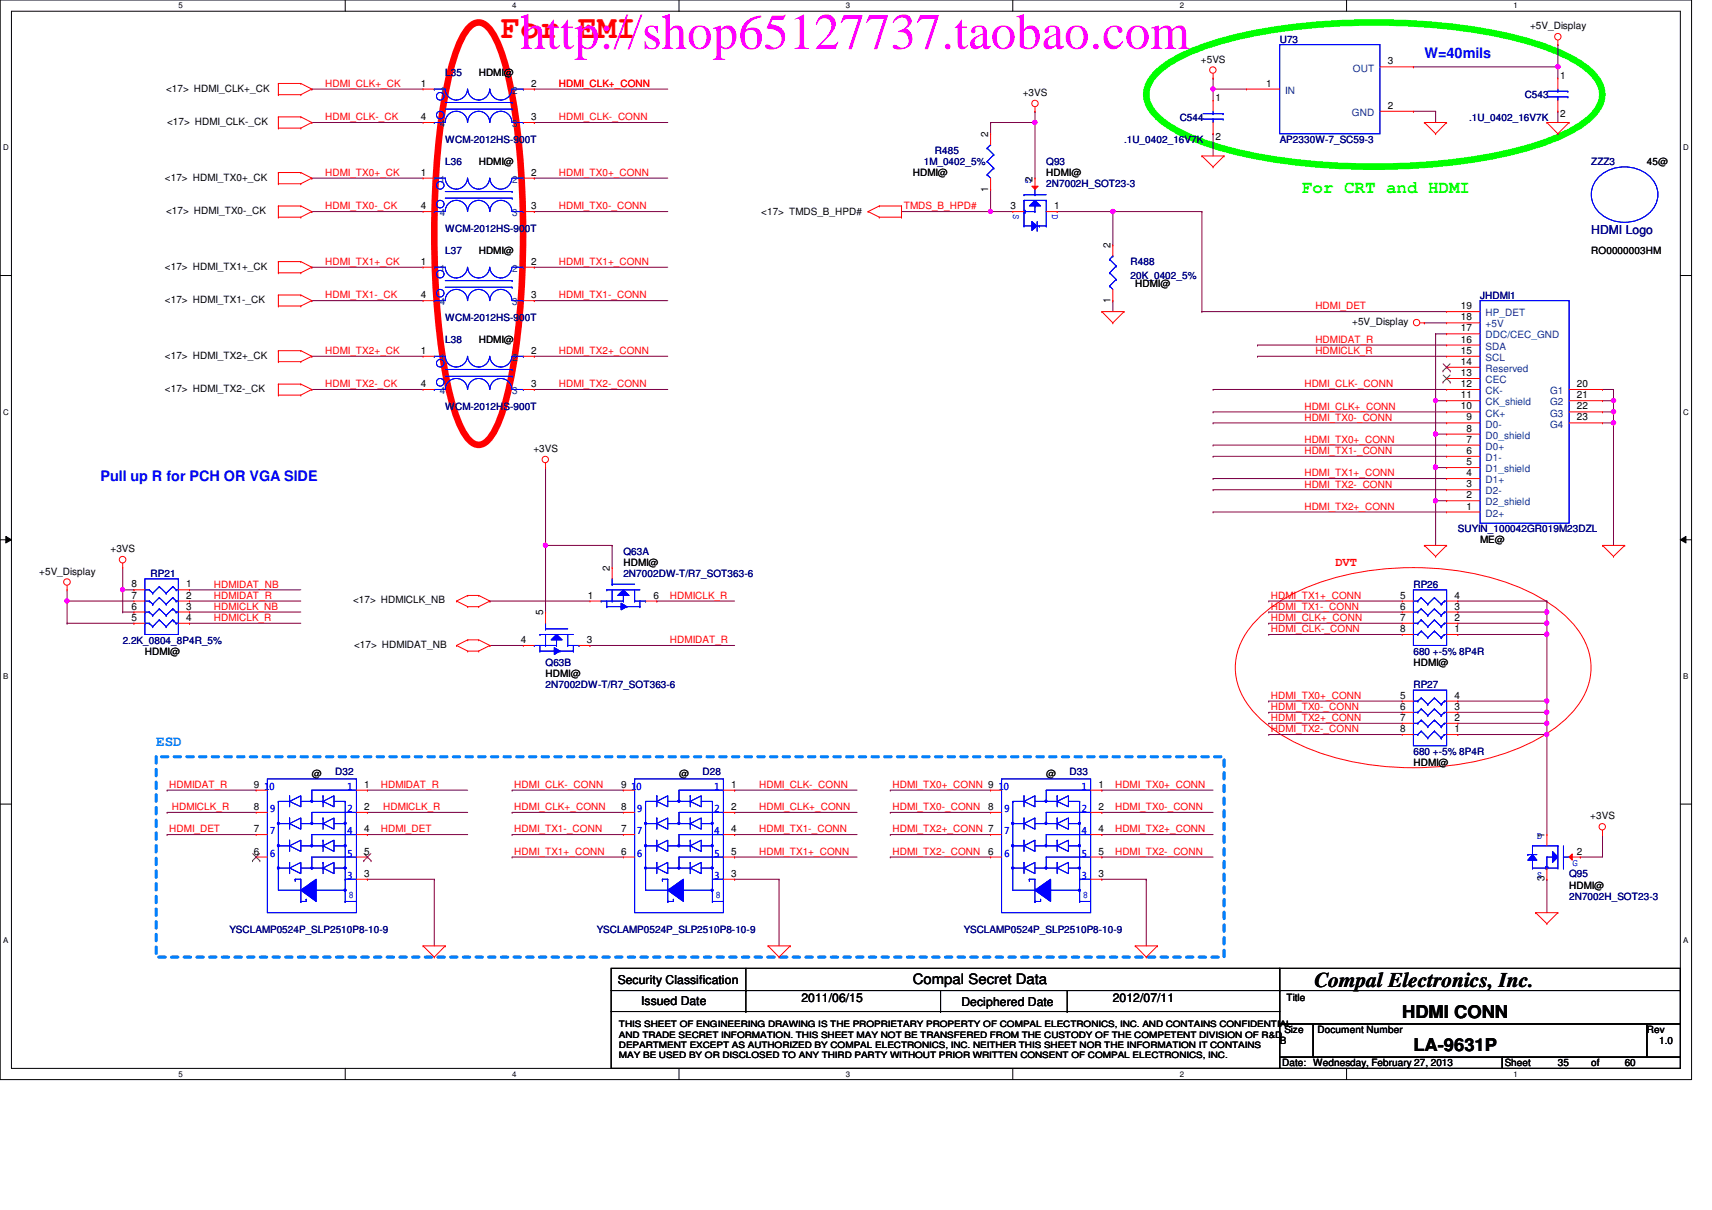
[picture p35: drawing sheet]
<svg xmlns="http://www.w3.org/2000/svg" width="297mm" height="210mm" viewBox="0 0 297 210" stroke-linecap="round" stroke-linejoin="round" font-family="sans-serif">
<defs><g id="words">
<text font-size="8.8" fill="#f0f" x="90.3" y="8.5">http://shop65127737.taobao.com</text>
<text font-size="5.6" fill="#f00" x="86.9" y="6.6">For EMI</text>
<text font-size="3.6" x="228" y="171.3">Compal Electronics, Inc.</text>
<text font-size="3" fill="#0f0" x="225.9" y="33.4">For CRT and HDMI</text>
<g font-size="3">
<text x="243.3" y="176.6">HDMI CONN</text>
<text x="245.2" y="182.4">LA-9631P</text>
</g>
<g font-size="2.5" fill="#00f">
<text x="247.1" y="10.1">W=40mils</text>
<text x="17.4" y="83.4">Pull up R for PCH OR VGA SIDE</text>
</g>
<text font-size="2.5" fill="#0080ff" x="27.1" y="129.5">ESD</text>
<text font-size="2.5" x="158.4" y="170.8">Compal Secret Data</text>
<text font-size="2.1" fill="#000080" x="276.1" y="40.6">HDMI Logo</text>
<text font-size="2.1" fill="#f00" x="231.7" y="98.3">DVT</text>
<g font-size="2.1">
<text x="107.2" y="170.7">Security Classification</text>
<text x="139.1" y="173.8">2011/06/15</text>
<text x="193.1" y="173.8">2012/07/11</text>
<text x="111.2" y="174.3">Issued Date</text>
<text x="166.8" y="174.5">Deciphered Date</text>
</g>
<g font-size="1.7">
<text x="265.5" y="5.1">+5V_Display</text>
<text x="208.4" y="10.9">+5VS</text>
<text x="240.8" y="11.2">3</text>
<text x="28.8" y="15.9">&lt;17&gt; HDMI_CLK+_CK</text>
<text x="73" y="15">1</text>
<text x="83.1" y="13.2">HDMI@</text>
<text x="92.2" y="15">2</text>
<text x="177.5" y="16.7">+3VS</text>
<text x="210.9" y="17.6">1</text>
<text x="219.7" y="15">1</text>
<text x="270.7" y="13.7">1</text>
<text x="29" y="21.7">&lt;17&gt; HDMI_CLK-_CK</text>
<text x="73" y="20.8">4</text>
<text x="92.2" y="20.8">3</text>
<text x="171.4" y="23.7" transform="rotate(-90 171.4 23.7)">2</text>
<text x="240.8" y="18.9">2</text>
<text x="270.7" y="20.4">2</text>
<text x="83.1" y="28.7">HDMI@</text>
<text x="210.9" y="24.2">2</text>
<text x="285.7" y="28.7">45@</text>
<text x="28.6" y="31.4">&lt;17&gt; HDMI_TX0+_CK</text>
<text x="73" y="30.5">1</text>
<text x="92.2" y="30.5">2</text>
<text x="158.4" y="30.6">HDMI@</text>
<text x="171.4" y="33.2" transform="rotate(-90 171.4 33.2)">1</text>
<text x="179.2" y="31.5" transform="rotate(-90 179.2 31.5)">2</text>
<text x="181.5" y="30.6">HDMI@</text>
<text x="28.8" y="37.1">&lt;17&gt; HDMI_TX0-_CK</text>
<text x="73" y="36.3">4</text>
<text x="92.2" y="36.3">3</text>
<text x="132.1" y="37.3">&lt;17&gt; TMDS_B_HPD#</text>
<text x="175.3" y="36.3">3</text>
<text x="182.9" y="36.3">1</text>
<text x="28.6" y="46.8">&lt;17&gt; HDMI_TX1+_CK</text>
<text x="73" y="45.9">1</text>
<text x="83.1" y="44.1">HDMI@</text>
<text x="92.2" y="45.9">2</text>
<text x="192.7" y="43.1" transform="rotate(-90 192.7 43.1)">2</text>
<text x="276.1" y="44.1">RO0000003HM</text>
<text x="28.6" y="52.6">&lt;17&gt; HDMI_TX1-_CK</text>
<text x="73" y="51.7">4</text>
<text x="92.2" y="51.7">3</text>
<text x="192.7" y="52.5" transform="rotate(-90 192.7 52.5)">1</text>
<text x="197" y="49.9">HDMI@</text>
<text x="253.5" y="53.6">19</text>
<text x="83.1" y="59.5">HDMI@</text>
<text x="234.6" y="56.4">+5V_Display</text>
<text x="253.5" y="59.4">16</text>
<text x="253.5" y="57.5">17</text>
<text x="253.5" y="55.6">18</text>
<text x="28.6" y="62.2">&lt;17&gt; HDMI_TX2+_CK</text>
<text x="73" y="61.4">1</text>
<text x="92.2" y="61.4">2</text>
<text x="253.5" y="65.2">13</text>
<text x="253.5" y="63.3">14</text>
<text x="253.5" y="61.4">15</text>
<text x="28.6" y="68">&lt;17&gt; HDMI_TX2-_CK</text>
<text x="73" y="67.1">4</text>
<text x="92.2" y="67.1">3</text>
<text x="253.5" y="71">10</text>
<text x="253.5" y="69.1">11</text>
<text x="253.5" y="67.1">12</text>
<text x="273.6" y="67.1">20</text>
<text x="273.6" y="69.1">21</text>
<text x="273.6" y="71">22</text>
<text x="254.5" y="76.8">7</text>
<text x="254.5" y="74.9">8</text>
<text x="254.5" y="72.9">9</text>
<text x="273.6" y="72.9">23</text>
<text x="92.5" y="78.4">+3VS</text>
<text x="254.5" y="82.6">4</text>
<text x="254.5" y="80.7">5</text>
<text x="254.5" y="78.7">6</text>
<text x="254.5" y="88.4">1</text>
<text x="254.5" y="86.4">2</text>
<text x="254.5" y="84.5">3</text>
<text x="19.2" y="95.8">+3VS</text>
<text x="256.8" y="94.3">ME@</text>
<text x="6.8" y="99.7">+5V_Display</text>
<text x="22.8" y="101.9">8</text>
<text x="32.3" y="101.9">1</text>
<text x="105.8" y="99.1" transform="rotate(-90 105.8 99.1)">2</text>
<text x="108.2" y="98.1">HDMI@</text>
<text x="22.8" y="103.8">7</text>
<text x="22.8" y="105.7">6</text>
<text x="22.8" y="107.7">5</text>
<text x="32.3" y="103.8">2</text>
<text x="32.3" y="105.7">3</text>
<text x="32.3" y="107.7">4</text>
<text x="61.3" y="104.7">&lt;17&gt; HDMICLK_NB</text>
<text x="94.2" y="106.8" transform="rotate(-90 94.2 106.8)">5</text>
<text x="102" y="103.8">1</text>
<text x="113.4" y="103.8">6</text>
<text x="242.9" y="107.7">7</text>
<text x="242.9" y="105.7">6</text>
<text x="242.9" y="103.8">5</text>
<text x="252.3" y="107.7">2</text>
<text x="252.3" y="105.7">3</text>
<text x="252.3" y="103.8">4</text>
<text x="25.1" y="113.6">HDMI@</text>
<text x="61.4" y="112.4">&lt;17&gt; HDMIDAT_NB</text>
<text x="90.4" y="111.5">4</text>
<text x="101.8" y="111.5">3</text>
<text x="242.9" y="109.6">8</text>
<text x="252.3" y="109.6">1</text>
<text x="94.7" y="117.4">HDMI@</text>
<text x="245.2" y="115.5">HDMI@</text>
<text x="242.9" y="125.1">7</text>
<text x="242.9" y="123.1">6</text>
<text x="242.9" y="121.2">5</text>
<text x="252.3" y="125.1">2</text>
<text x="252.3" y="123.1">3</text>
<text x="252.3" y="121.2">4</text>
<text x="242.9" y="127">8</text>
<text x="252.3" y="127">1</text>
<text x="44.1" y="136.7">9</text>
<text x="54.1" y="134.8">@</text>
<text x="63.2" y="136.7">1</text>
<text x="107.8" y="136.7">9</text>
<text x="117.8" y="134.8">@</text>
<text x="126.9" y="136.7">1</text>
<text x="181.5" y="134.8">@</text>
<text x="190.6" y="136.7">1</text>
<text x="245.2" y="132.9">HDMI@</text>
<text x="44.1" y="140.5">8</text>
<text x="63.2" y="140.5">2</text>
<text x="107.8" y="140.5">8</text>
<text x="126.9" y="140.5">2</text>
<text x="171.4" y="140.5">8</text>
<text x="190.6" y="140.5">2</text>
<text x="275.9" y="142.2">+3VS</text>
<text x="44.1" y="148.3">6</text>
<text x="44.1" y="144.4">7</text>
<text x="63.2" y="144.4">4</text>
<text x="63.2" y="148.3">5</text>
<text x="107.8" y="148.3">6</text>
<text x="107.8" y="144.4">7</text>
<text x="126.9" y="144.4">4</text>
<text x="126.9" y="148.3">5</text>
<text x="171.4" y="148.3">6</text>
<text x="190.6" y="144.4">4</text>
<text x="190.6" y="148.3">5</text>
<text x="268" y="145.4" transform="rotate(-90 268 145.4)">1</text>
<text x="273.6" y="148.3">2</text>
<text x="63.2" y="152.1">3</text>
<text x="126.9" y="152.1">3</text>
<text x="190.6" y="152.1">3</text>
<text x="268" y="152.9" transform="rotate(-90 268 152.9)">3</text>
<text x="272.2" y="154.1">HDMI@</text>
<text x="223.2" y="173.6">Title</text>
<text x="222.8" y="179.2">Size</text>
<text x="228.6" y="179.2">Document Number</text>
<text x="285.7" y="179.2">Rev</text>
<text x="222" y="181.1">B</text>
<text x="222.5" y="185">Date: Wednesday, February 27, 2013</text>
<text x="261.1" y="185">Sheet</text>
<text x="270.3" y="185">35</text>
<text x="276.1" y="185">of</text>
<text x="281.9" y="185">60</text>
<text x="287.9" y="181.1">1.0</text>
</g>
<g font-size="1.7" fill="#000080">
<text x="222" y="7.4">U73</text>
<text x="77.3" y="13.2">L35</text>
<text x="264.5" y="17.1">C543</text>
<text x="204.7" y="20.9">C544</text>
<text x="254.9" y="20.9">.1U_0402_16V7K</text>
<text x="77.3" y="28.7">L36</text>
<text x="77.3" y="24.8">WCM-2012HS-900T</text>
<text x="160.3" y="28.7">1M_0402_5%</text>
<text x="162.2" y="26.7">R485</text>
<text x="181.5" y="28.7">Q93</text>
<text x="195" y="24.8">.1U_0402_16V7K</text>
<text x="222" y="24.8">AP2330W-7_SC59-3</text>
<text x="276.1" y="28.7">ZZZ3</text>
<text x="181.5" y="32.5">2N7002H_SOT23-3</text>
<text x="77.3" y="40.2">WCM-2012HS-900T</text>
<text x="77.3" y="44.1">L37</text>
<text x="196.2" y="46">R488</text>
<text x="196.2" y="48.3">20K_0402_5%</text>
<text x="256.8" y="51.8">JHDMI1</text>
<text x="77.3" y="55.7">WCM-2012HS-900T</text>
<text x="77.3" y="59.5">L38</text>
<text x="77.3" y="71.1">WCM-2012HS-900T</text>
<text x="252.9" y="92.4">SUYIN_100042GR019M23DZL</text>
<text x="26.1" y="100.1">RP21</text>
<text x="108.2" y="96.2">Q63A</text>
<text x="108.2" y="100.1">2N7002DW-T/R7_SOT363-6</text>
<text x="245.2" y="102">RP26</text>
<text x="21.3" y="111.7">2.2K_0804_8P4R_5%</text>
<text x="245.2" y="113.6">680 +-5% 8P4R</text>
<text x="94.7" y="115.5">Q63B</text>
<text x="94.7" y="119.4">2N7002DW-T/R7_SOT363-6</text>
<text x="245.2" y="119.4">RP27</text>
<text x="245.2" y="131">680 +-5% 8P4R</text>
<text x="58.2" y="134.5">D32</text>
<text x="121.9" y="134.5">D28</text>
<text x="185.6" y="134.5">D33</text>
<text x="272.2" y="152.2">Q95</text>
<text x="39.8" y="161.8">YSCLAMP0524P_SLP2510P8-10-9</text>
<text x="103.5" y="161.8">YSCLAMP0524P_SLP2510P8-10-9</text>
<text x="167.2" y="161.8">YSCLAMP0524P_SLP2510P8-10-9</text>
<text x="272.2" y="156">2N7002H_SOT23-3</text>
</g>
<g font-size="1.7" fill="#f00">
<text x="56.4" y="15.1">HDMI_CLK+_CK</text>
<text x="96.9" y="15.1">HDMI_CLK+_CONN</text>
<text x="56.4" y="20.9">HDMI_CLK-_CK</text>
<text x="96.9" y="20.9">HDMI_CLK-_CONN</text>
<text x="56.4" y="30.5">HDMI_TX0+_CK</text>
<text x="96.9" y="30.5">HDMI_TX0+_CONN</text>
<text x="56.4" y="36.3">HDMI_TX0-_CK</text>
<text x="96.9" y="36.3">HDMI_TX0-_CONN</text>
<text x="156.8" y="36.3">TMDS_B_HPD#</text>
<text x="56.4" y="46">HDMI_TX1+_CK</text>
<text x="96.9" y="46">HDMI_TX1+_CONN</text>
<text x="56.4" y="51.8">HDMI_TX1-_CK</text>
<text x="96.9" y="51.8">HDMI_TX1-_CONN</text>
<text x="228.2" y="53.7">HDMI_DET</text>
<text x="228.2" y="59.5">HDMIDAT_R</text>
<text x="56.4" y="61.4">HDMI_TX2+_CK</text>
<text x="96.9" y="61.4">HDMI_TX2+_CONN</text>
<text x="228.2" y="61.4">HDMICLK_R</text>
<text x="56.4" y="67.2">HDMI_TX2-_CK</text>
<text x="96.9" y="67.2">HDMI_TX2-_CONN</text>
<text x="226.3" y="67.2">HDMI_CLK-_CONN</text>
<text x="226.3" y="71.1">HDMI_CLK+_CONN</text>
<text x="226.3" y="73">HDMI_TX0-_CONN</text>
<text x="226.3" y="76.8">HDMI_TX0+_CONN</text>
<text x="226.3" y="78.8">HDMI_TX1-_CONN</text>
<text x="226.3" y="82.6">HDMI_TX1+_CONN</text>
<text x="226.3" y="84.6">HDMI_TX2-_CONN</text>
<text x="226.3" y="88.4">HDMI_TX2+_CONN</text>
<text x="37.1" y="101.9">HDMIDAT_NB</text>
<text x="37.1" y="105.8">HDMICLK_NB</text>
<text x="37.1" y="103.9">HDMIDAT_R</text>
<text x="37.1" y="107.7">HDMICLK_R</text>
<text x="116.2" y="103.9">HDMICLK_R</text>
<text x="220.5" y="107.7">HDMI_CLK+_CONN</text>
<text x="220.5" y="105.8">HDMI_TX1-_CONN</text>
<text x="220.5" y="103.9">HDMI_TX1+_CONN</text>
<text x="116.2" y="111.6">HDMIDAT_R</text>
<text x="220.5" y="109.7">HDMI_CLK-_CONN</text>
<text x="220.5" y="123.2">HDMI_TX0-_CONN</text>
<text x="220.5" y="121.2">HDMI_TX0+_CONN</text>
<text x="220.5" y="125.1">HDMI_TX2+_CONN</text>
<text x="220.5" y="127">HDMI_TX2-_CONN</text>
<text x="29.4" y="136.7">HDMIDAT_R</text>
<text x="66.1" y="136.7">HDMIDAT_R</text>
<text x="89.2" y="136.7">HDMI_CLK-_CONN</text>
<text x="131.7" y="136.7">HDMI_CLK-_CONN</text>
<text x="154.9" y="136.7">HDMI_TX0+_CONN 9</text>
<text x="193.5" y="136.7">HDMI_TX0+_CONN</text>
<text x="29.8" y="140.5">HDMICLK_R</text>
<text x="66.5" y="140.5">HDMICLK_R</text>
<text x="89.2" y="140.5">HDMI_CLK+_CONN</text>
<text x="131.7" y="140.5">HDMI_CLK+_CONN</text>
<text x="154.9" y="140.5">HDMI_TX0-_CONN</text>
<text x="193.5" y="140.5">HDMI_TX0-_CONN</text>
<text x="29.4" y="144.4">HDMI_DET</text>
<text x="66.1" y="144.4">HDMI_DET</text>
<text x="89.2" y="144.4">HDMI_TX1-_CONN</text>
<text x="89.2" y="148.3">HDMI_TX1+_CONN</text>
<text x="131.7" y="144.4">HDMI_TX1-_CONN</text>
<text x="131.7" y="148.3">HDMI_TX1+_CONN</text>
<text x="154.9" y="148.3">HDMI_TX2-_CONN</text>
<text x="154.9" y="144.4">HDMI_TX2+_CONN 7</text>
<text x="193.5" y="148.3">HDMI_TX2-_CONN</text>
<text x="193.5" y="144.4">HDMI_TX2+_CONN</text>
</g>
<g font-size="1.7" fill="#004080">
<text x="76.3" y="16.3">1</text>
<text x="88.9" y="16.3">2</text>
<text x="223" y="16.3">IN</text>
<text x="234.7" y="12.4">OUT</text>
<text x="76.3" y="22.1">4</text>
<text x="88.9" y="22.1">3</text>
<text x="234.6" y="20.1">GND</text>
<text x="76.3" y="31.7">1</text>
<text x="88.9" y="31.7">2</text>
<text x="76.3" y="37.5">4</text>
<text x="88.9" y="37.5">3</text>
<text x="76.3" y="47.2">1</text>
<text x="88.9" y="47.2">2</text>
<text x="76.3" y="53">4</text>
<text x="88.9" y="53">3</text>
<text x="257.8" y="58.7">DDC/CEC_GND</text>
<text x="257.8" y="56.8">+5V</text>
<text x="257.8" y="54.9">HP_DET</text>
<text x="76.3" y="62.6">1</text>
<text x="88.9" y="62.6">2</text>
<text x="257.8" y="64.5">Reserved</text>
<text x="257.8" y="62.6">SCL</text>
<text x="257.8" y="60.7">SDA</text>
<text x="76.3" y="68.4">4</text>
<text x="88.9" y="68.4">3</text>
<text x="257.8" y="70.3">CK_shield</text>
<text x="257.8" y="68.4">CK-</text>
<text x="257.8" y="66.5">CEC</text>
<text x="268.9" y="68.4">G1</text>
<text x="268.9" y="70.3">G2</text>
<text x="257.8" y="76.1">D0_shield</text>
<text x="257.8" y="74.2">D0-</text>
<text x="257.8" y="72.3">CK+</text>
<text x="268.9" y="72.3">G3</text>
<text x="268.9" y="74.2">G4</text>
<text x="257.8" y="83.8">D1+</text>
<text x="257.8" y="81.9">D1_shield</text>
<text x="257.8" y="80">D1-</text>
<text x="257.8" y="78">D0+</text>
<text x="257.8" y="89.6">D2+</text>
<text x="257.8" y="87.7">D2_shield</text>
<text x="257.8" y="85.8">D2-</text>
</g>
<g font-size="1.7" fill="#00f">
<text x="177.9" y="30.9" transform="rotate(90 177.9 30.9)">G</text>
<text x="175.8" y="37.1" transform="rotate(90 175.8 37.1)">S</text>
<text x="182.5" y="37.1" transform="rotate(90 182.5 37.1)">D</text>
<text x="45.9" y="137">10</text>
<text x="60.3" y="137">1</text>
<text x="109.6" y="137">10</text>
<text x="124" y="137">1</text>
<text x="173.3" y="137">10</text>
<text x="187.7" y="137">1</text>
<text x="46.9" y="140.9">9</text>
<text x="60.3" y="140.9">2</text>
<text x="110.6" y="140.9">9</text>
<text x="124" y="140.9">2</text>
<text x="174.3" y="140.9">9</text>
<text x="187.7" y="140.9">2</text>
<text x="46.9" y="144.7">7</text>
<text x="46.9" y="148.6">6</text>
<text x="60.3" y="144.7">4</text>
<text x="60.3" y="148.6">5</text>
<text x="110.6" y="144.7">7</text>
<text x="110.6" y="148.6">6</text>
<text x="124" y="144.7">4</text>
<text x="124" y="148.6">5</text>
<text x="174.3" y="144.7">7</text>
<text x="174.3" y="148.6">6</text>
<text x="187.7" y="144.7">4</text>
<text x="187.7" y="148.6">5</text>
<text x="266.7" y="145.6">D</text>
<text x="60.3" y="152.4">3</text>
<text x="60.5" y="155.8">8</text>
<text x="124" y="152.4">3</text>
<text x="124.2" y="155.8">8</text>
<text x="187.7" y="152.4">3</text>
<text x="187.9" y="155.8">8</text>
<text x="266.7" y="152.4">S</text>
<text x="272.8" y="150.2">G</text>
</g>
<g font-size="1.5">
<text x="107.4" y="178.2">THIS SHEET OF ENGINEERING DRAWING IS THE PROPRIETARY PROPERTY OF COMPAL ELECTRONICS, INC. AND CONTAINS CONFIDENTIAL</text>
<text x="107.4" y="183.6">MAY BE USED BY OR DISCLOSED TO ANY THIRD PARTY WITHOUT PRIOR WRITTEN CONSENT OF COMPAL ELECTRONICS, INC.</text>
<text x="107.4" y="180">AND TRADE SECRET INFORMATION. THIS SHEET MAY NOT BE TRANSFERED FROM THE CUSTODY OF THE COMPETENT DIVISION OF R&amp;D</text>
<text x="107.4" y="181.8">DEPARTMENT EXCEPT AS AUTHORIZED BY COMPAL ELECTRONICS, INC. NEITHER THIS SHEET NOR THE INFORMATION IT CONTAINS</text>
</g>
<g font-size="1.4">
<text x="30.9" y="1.4">5</text>
<text x="88.9" y="1.4">4</text>
<text x="146.8" y="1.4">3</text>
<text x="204.7" y="1.4">2</text>
<text x="262.6" y="1.4">1</text>
<text x=".5" y="26.1">D</text>
<text x="292.1" y="26.1">D</text>
<text x=".5" y="71.9">C</text>
<text x="292.1" y="71.9">C</text>
<text x=".5" y="117.8">B</text>
<text x="292.1" y="117.8">B</text>
<text x=".5" y="163.6">A</text>
<text x="292.1" y="163.6">A</text>
<text x="30.9" y="186.8">5</text>
<text x="88.9" y="186.8">4</text>
<text x="146.8" y="186.8">3</text>
<text x="204.7" y="186.8">2</text>
<text x="262.6" y="186.8">1</text>
</g>
</g></defs>
<path d="M0 0h293.5v187.3h-293.5zM2 1.9h289.5v183.4h-289.5z" fill="none" stroke="#000" stroke-width=".17"/>
<g fill="#fff">
<path d="M30.9 .2h.8v1.5h-.8z"/>
<path d="M30.9 185.5h.8v1.6h-.8z"/>
</g>
<path d="M59.9 0v1.9M59.9 185.3v2" fill="none" stroke="#000" stroke-width=".17"/>
<g fill="#fff">
<path d="M88.9 .2h.7v1.5h-.7z"/>
<path d="M88.9 185.5h.7v1.6h-.7z"/>
</g>
<path d="M117.8 0v1.9M117.8 185.3v2" fill="none" stroke="#000" stroke-width=".17"/>
<g fill="#fff">
<path d="M146.8 .2h.7v1.5h-.7z"/>
<path d="M146.8 185.5h.7v1.6h-.7z"/>
</g>
<path d="M175.7 0v1.9M175.7 185.3v2" fill="none" stroke="#000" stroke-width=".17"/>
<g fill="#fff">
<path d="M204.7 .2h.7v1.5h-.7z"/>
<path d="M204.7 185.5h.7v1.6h-.7z"/>
</g>
<path d="M233.6 0v1.9M233.6 185.3v2" fill="none" stroke="#000" stroke-width=".17"/>
<g fill="#fff">
<path d="M262.6 .2h.8v1.5h-.8z"/>
<path d="M262.6 185.5h.8v1.6h-.8z"/>
<path d="M.5 24.8h1v1.6h-1z"/>
<path d="M292.1 24.8h.9v1.6h-.9z"/>
<path d="M.5 70.7h1v1.5h-1z"/>
<path d="M292.1 70.7h.9v1.5h-.9z"/>
</g>
<path d="M0 47.8h2M291.5 47.8h2" fill="none" stroke="#000" stroke-width=".17"/>
<g fill="#fff">
<path d="M.5 116.5h.9v1.6h-.9z"/>
<path d="M292.1 116.5h.8v1.6h-.8z"/>
</g>
<path d="M0 93.6h2M1 93l1 .6-1 .6zM291.5 93.6l1-.6v1.2zM291.5 93.6h2" fill="none" stroke="#000" stroke-width=".17"/>
<path d="M1 93l1 .6-1 .6zM291.5 93.6l1-.6v1.2z" fill="#000"/>
<g fill="#fff">
<path d="M.5 162.4h.9v1.5h-.9z"/>
<path d="M292.1 162.4h.8v1.5h-.8z"/>
</g>
<path d="M0 139.5h2M291.5 139.5h2" fill="none" stroke="#000" stroke-width=".17"/>
<path d="M27.1 131.3h185.3v34.7h-185.3z" fill="none" stroke="#0080ff" stroke-width=".55" stroke-dasharray="1.1 1.1"/>
<path d="M81.2 5a2.14 2.14 0 0 1 3.7 0 20.4 20.4 0 0 1 3.2 7.7 132.6 132.6 0 0 1 2.6 33.8 105.2 105.2 0 0 1-3.1 23.6 13.6 13.6 0 0 1-3.3 6.6 2.03 2.03 0 0 1-3.1-.6 20.3 20.3 0 0 1-3.2-7.8 133.5 133.5 0 0 1-2.5-33.7 104.9 104.9 0 0 1 3-23.6 18 18 0 0 1 2.7-6z" fill="none" stroke="#f00" stroke-width="1.1"/>
<path d="M200.7 12.6a23.1 23.1 0 0 1 8.8-4.7 93.1 93.1 0 0 1 28.9-4 96.1 96.1 0 0 1 29 4 23.2 23.2 0 0 1 8.8 4.7 4.8 4.8 0 0 1 0 7.6 23.2 23.2 0 0 1-8.8 4.7 92.9 92.9 0 0 1-29 4 95.4 95.4 0 0 1-28.9-4 23.2 23.2 0 0 1-8.8-4.7 4.8 4.8 0 0 1 0-7.6z" fill="none" stroke="#0f0" stroke-width="1.1"/>
<path d="M217.8 107.8a29 29 0 0 1 13.2-7.4 51.8 51.8 0 0 1 32.4 1.4 22.5 22.5 0 0 1 11.1 8.5 10.5 10.5 0 0 1-.9 12.3 25.8 25.8 0 0 1-12.2 8 51.6 51.6 0 0 1-34.4-.8 22.5 22.5 0 0 1-11.1-8.5 10.5 10.5 0 0 1 .9-12.2z" fill="none" stroke="#f00" stroke-width=".17"/>
<g fill="none" stroke="#800040" stroke-width=".17">
<path d="M208.5 36.7h.1M208.5 36.7v17.4M208.5 54.1h.1M208.5 54.1h42.5M210.5 67.6h.1M210.5 71.5h.1M210.5 73.4h.1M210.5 77.2h.1M210.5 79.2h.1M210.5 67.6h40.5M210.5 71.5h40.5M210.5 73.4h40.5"/>
<path d="M210.5 77.2h40.5M210.5 79.2h40.5M249.1 69.5h.1M249.1 69.5h1.9M249.1 69.5v5.8M210.5 83h.1M210.5 85h.1M210.5 88.8h.1M210.5 83h40.5M210.5 85h40.5M210.5 88.8h40.5"/>
</g>
<circle cx="249.1" cy="69.5" r=".37" fill="#f0f"/>
<circle cx="249.1" cy="69.5" r=".37" fill="none" stroke="#f0f" stroke-width=".17"/>
<path d="M249.1 75.3h.1M249.1 75.3h1.9M249.1 75.3v5.8" fill="none" stroke="#800040" stroke-width=".17"/>
<circle cx="249" cy="81.1" r=".38" fill="#f0f"/>
<circle cx="249" cy="81.1" r=".38" fill="none" stroke="#f0f" stroke-width=".17"/>
<circle cx="249.1" cy="75.3" r=".37" fill="#f0f"/>
<circle cx="249.1" cy="75.3" r=".37" fill="none" stroke="#f0f" stroke-width=".17"/>
<path d="M249.1 81.1h.1M249.1 86.9h.1M249.1 81.1h1.9M249.1 86.9v7.7" fill="none" stroke="#800040" stroke-width=".17"/>
<circle cx="249" cy="86.9" r=".38" fill="#f0f"/>
<circle cx="249" cy="86.9" r=".38" fill="none" stroke="#f0f" stroke-width=".17"/>
<path d="M249.1 57.9h.1M249.1 57.9h1.9M249.1 57.9v11.6M249.1 86.9h.1M249.1 81.1h.1M249.1 86.9h1.9M249.1 81.1v5.8" fill="none" stroke="#800040" stroke-width=".17"/>
<circle cx="249" cy="81.1" r=".38" fill="#f0f"/>
<circle cx="249" cy="81.1" r=".38" fill="none" stroke="#f0f" stroke-width=".17"/>
<path d="M279.9 73.4h.1M279.9 73.4v21.2" fill="none" stroke="#800040" stroke-width=".17"/>
<circle cx="280" cy="73.3" r=".37" fill="#f0f"/>
<circle cx="280" cy="73.3" r=".37" fill="none" stroke="#f0f" stroke-width=".17"/>
<path d="M179.6 19.3h.1M179.6 19.3v2M210.5 15.5h.1M210.5 15.5v1.9M156.4 36.7h.1M171.9 32.9h.1M171.9 32.9v3.8h-15.5M183.4 36.7h.1M183.4 36.7h25.1M193.1 36.7h.1M193.1 52.2h.1M193.1 52.2v1.9" fill="none" stroke="#800040" stroke-width=".17"/>
<circle cx="171.8" cy="36.7" r=".37" fill="#f0f"/>
<circle cx="171.8" cy="36.7" r=".37" fill="none" stroke="#f0f" stroke-width=".17"/>
<path d="M171.9 21.3h.1M171.9 21.3v1.9M193.1 36.7h.1M193.1 36.7v5.8" fill="none" stroke="#800040" stroke-width=".17"/>
<circle cx="193.1" cy="36.7" r=".37" fill="#f0f"/>
<circle cx="193.1" cy="36.7" r=".37" fill="none" stroke="#f0f" stroke-width=".17"/>
<path d="M171.9 36.7h.1M171.9 36.7h3.8M179.6 21.3h.1M179.6 21.3v9.6M92.7 52.2h.1M92.7 46.4h.1M92.7 52.2h23.2M92.7 46.4h23.2" fill="none" stroke="#800040" stroke-width=".17"/>
<circle cx="179.5" cy="21.2" r=".37" fill="#f0f"/>
<circle cx="179.5" cy="21.2" r=".37" fill="none" stroke="#f0f" stroke-width=".17"/>
<g fill="none" stroke="#800040" stroke-width=".17">
<path d="M54.1 15.5h.1M54.1 15.5h19.3M92.7 15.5h.1M92.7 15.5h23.2M270.3 11.6h.1M270.3 19.3h.1M270.3 7.7h.1M270.3 7.7v5.8M270.3 19.3v2M54.1 21.3h.1M54.1 30.9h.1M54.1 36.7h.1"/>
<path d="M54.1 30.9h19.3M54.1 36.7h19.3M54.1 21.3h19.3M92.7 30.9h.1M92.7 36.7h.1M92.7 21.3h.1M92.7 30.9h23.2M92.7 36.7h23.2M92.7 21.3h23.2M171.9 21.3h.1M171.9 21.3h7.7M54.1 46.4h.1"/>
<path d="M54.1 52.2h.1M54.1 46.4h19.3M54.1 52.2h19.3M218.2 59.9h.1M218.2 59.9h32.8M247.1 56h.1M247.1 56h3.9M54.1 67.6h.1M54.1 61.8h.1M54.1 67.6h19.3M54.1 61.8h19.3M92.7 67.6h.1"/>
<path d="M92.7 61.8h.1M92.7 67.6h23.2M92.7 61.8h23.2M218.2 61.8h.1M218.2 61.8h32.8M94.7 94.6h.1M94.7 81.1h.1M94.7 94.6h11.5M94.7 81.1v25.1M106.2 94.6h.1M106.2 94.6v3.9M85 104.3h.1"/>
<path d="M85 104.3h17.4M102.4 112h.1M102.4 112h25.1M114 104.3h.1M114 104.3h13.5M268.4 152.5h.1M268.4 152.5v5.8"/>
</g>
<circle cx="94.6" cy="94.6" r=".37" fill="#f0f"/>
<circle cx="94.6" cy="94.6" r=".37" fill="none" stroke="#f0f" stroke-width=".17"/>
<g fill="none" stroke="#800040" stroke-width=".17">
<path d="M278 67.6h1.9M278 69.5h1.9M279.9 67.6h.1M279.9 69.5h.1M279.9 71.5h.1M279.9 67.6v1.9M279.9 71.5v1.9M85 112h.1M85 112h5.8M29 137.1h.1M29 137.1h15.4M63.8 137.1h.1"/>
<path d="M63.8 137.1h17.3M88.9 137.1h.1M88.9 137.1h19.3M127.5 137.1h.1M127.5 137.1h21.2M29 140.9h.1M29 144.8h.1M29 140.9h15.4M29 144.8h15.4M63.8 152.5h.1M63.8 140.9h.1M63.8 144.8h.1"/>
<path d="M63.8 152.5h11.6M63.8 140.9h17.3M63.8 144.8h17.3M75.4 152.5h.1M75.4 152.5v11.6M88.9 144.8h.1M88.9 148.7h.1M88.9 140.9h.1M88.9 148.7h19.3M88.9 140.9h19.3M88.9 144.8h19.3M127.5 152.5h.1"/>
<path d="M127.5 144.8h.1M127.5 148.7h.1M127.5 140.9h.1M127.5 148.7h21.2M127.5 152.5h7.7M127.5 140.9h21.2M127.5 144.8h21.2M135.2 152.5h.1M135.2 152.5v11.6M154.5 148.7h.1M154.5 144.8h.1M154.5 148.7h17.4"/>
<path d="M154.5 144.8h17.4M191.2 148.7h.1M191.2 144.8h.1M191.2 152.5h.1M191.2 148.7h19.3M191.2 152.5h7.7M191.2 144.8h19.3M198.9 152.5h.1M198.9 152.5v11.6M274.2 148.7h.1M278 144.8h.1M278 144.8v3.9h-3.8"/>
</g>
<circle cx="279.9" cy="71.4" r=".38" fill="#f0f"/>
<circle cx="279.9" cy="71.4" r=".38" fill="none" stroke="#f0f" stroke-width=".17"/>
<path d="M210.5 15.5h.1M210.5 15.5h5.8M278 73.4h1.9M279.9 73.4h.1" fill="none" stroke="#800040" stroke-width=".17"/>
<circle cx="210.4" cy="15.4" r=".37" fill="#f0f"/>
<circle cx="210.4" cy="15.4" r=".37" fill="none" stroke="#f0f" stroke-width=".17"/>
<path d="M210.5 13.5h.1M210.5 13.5v2M245.2 19.3h.1M245.2 11.6h.1M245.2 19.3h3.9M245.2 11.6h25.1M249.1 19.3h.1M249.1 19.3v2M210.5 23.2h.1M210.5 23.2v3.9" fill="none" stroke="#800040" stroke-width=".17"/>
<circle cx="270.3" cy="11.6" r=".37" fill="#f0f"/>
<circle cx="270.3" cy="11.6" r=".37" fill="none" stroke="#f0f" stroke-width=".17"/>
<path d="M11.6 104.3h.1M11.6 102.3v2" fill="none" stroke="#800040" stroke-width=".17"/>
<circle cx="11.6" cy="104.2" r=".37" fill="#f0f"/>
<circle cx="11.6" cy="104.2" r=".37" fill="none" stroke="#f0f" stroke-width=".17"/>
<g fill="none" stroke="#800040" stroke-width=".17">
<path d="M21.3 98.5v7.7M11.6 104.3h.1M11.6 108.1h.1M11.6 108.1h11.6M11.6 104.3h11.6M11.6 104.3v3.8M21.3 102.3h.1M21.3 106.2h.1M21.3 102.3h1.9M23.2 108.1h.1M23.2 102.3h.1M32.9 106.2h.1"/>
<path d="M32.9 104.3h.1M32.9 108.1h.1M32.9 102.3h.1M32.9 108.1h19.3M32.9 106.2h19.3M32.9 104.3h19.3M32.9 102.3h19.3"/>
</g>
<circle cx="21.3" cy="102.3" r=".37" fill="#f0f"/>
<circle cx="21.3" cy="102.3" r=".37" fill="none" stroke="#f0f" stroke-width=".17"/>
<path d="M21.3 106.2h1.9M23.2 106.2h.1M252.9 123.6h.1M252.9 123.6h15.5" fill="none" stroke="#800040" stroke-width=".17"/>
<circle cx="268.4" cy="123.5" r=".37" fill="#f0f"/>
<circle cx="268.4" cy="123.5" r=".37" fill="none" stroke="#f0f" stroke-width=".17"/>
<path d="M252.9 108.1h.1M252.9 106.2h.1M252.9 108.1h15.5M252.9 106.2h15.5M252.9 127.4h.1M252.9 121.6h.1M252.9 127.4h15.5M252.9 121.6h15.5" fill="none" stroke="#800040" stroke-width=".17"/>
<circle cx="268.4" cy="106.2" r=".38" fill="#f0f"/>
<circle cx="268.4" cy="106.2" r=".38" fill="none" stroke="#f0f" stroke-width=".17"/>
<path d="M252.9 104.3h.1M252.9 110.1h.1M252.9 104.3h15.5M252.9 110.1h15.5M252.9 125.5h.1M252.9 125.5h15.5" fill="none" stroke="#800040" stroke-width=".17"/>
<circle cx="268.4" cy="125.5" r=".38" fill="#f0f"/>
<circle cx="268.4" cy="125.5" r=".38" fill="none" stroke="#f0f" stroke-width=".17"/>
<path d="M268.4 127.4h.1M268.4 127.4v17.4" fill="none" stroke="#800040" stroke-width=".17"/>
<circle cx="268.4" cy="127.4" r=".37" fill="#f0f"/>
<circle cx="268.4" cy="127.4" r=".37" fill="none" stroke="#f0f" stroke-width=".17"/>
<path d="M268.4 106.2h.1M268.4 108.1h.1M268.4 106.2v3.9" fill="none" stroke="#800040" stroke-width=".17"/>
<circle cx="268.4" cy="108.1" r=".37" fill="#f0f"/>
<circle cx="268.4" cy="108.1" r=".37" fill="none" stroke="#f0f" stroke-width=".17"/>
<path d="M268.4 110.1h.1M268.4 110.1v11.5" fill="none" stroke="#800040" stroke-width=".17"/>
<circle cx="268.4" cy="110" r=".38" fill="#f0f"/>
<circle cx="268.4" cy="110" r=".38" fill="none" stroke="#f0f" stroke-width=".17"/>
<path d="M268.4 125.5h.1M268.4 121.6h.1M268.4 121.6v2M268.4 125.5v1.9" fill="none" stroke="#800040" stroke-width=".17"/>
<circle cx="268.4" cy="121.6" r=".37" fill="#f0f"/>
<circle cx="268.4" cy="121.6" r=".37" fill="none" stroke="#f0f" stroke-width=".17"/>
<g fill="none" stroke="#800040" stroke-width=".17">
<path d="M278 71.5h1.9M279.9 71.5h.1M279.9 69.5h.1M279.9 69.5v2M220.1 110.1h.1M220.1 108.1h.1M220.1 106.2h.1M220.1 104.3h.1M220.1 110.1h23.2M220.1 108.1h23.2M220.1 106.2h23.2M220.1 104.3h23.2"/>
<path d="M268.4 104.3h.1M268.4 104.3v1.9M154.5 137.1h.1M154.5 137.1h17.4M191.2 137.1h.1M191.2 137.1h19.3M220.1 123.6h.1M220.1 121.6h.1M220.1 127.4h.1M220.1 125.5h.1M220.1 123.6h23.2M220.1 121.6h23.2"/>
<path d="M220.1 127.4h23.2M220.1 125.5h23.2M268.4 123.6h.1M268.4 123.6v1.9M154.5 140.9h.1M154.5 140.9h17.4M191.2 140.9h.1M191.2 140.9h19.3"/>
</g>
<circle cx="280" cy="69.5" r=".37" fill="#f0f"/>
<circle cx="280" cy="69.5" r=".37" fill="none" stroke="#f0f" stroke-width=".17"/>
<g fill="none" stroke="#f00" stroke-width=".17">
<path d="M48.3 14.5h.1M48.3 16.4h.1M48.3 14.5v1.9M48.3 14.5h3.9M48.3 16.4h3.9M52.2 14.5h.1M52.2 16.4h.1M52.2 14.5l1.9 1M54.1 15.5h.1M54.1 15.5l-1.9 .9M179.6 19.3h.1M179.6 18.5v.8"/>
<path d="M210.5 13.5h.1M210.5 12.7v.8M270.3 7.7h.1M270.3 7v.7M48.3 20.3h.1M48.3 22.2h.1M48.3 35.7h.1M48.3 37.7h.1M48.3 29.9h.1M48.3 31.9h.1M48.3 35.7h3.9M48.3 37.7h3.9"/>
<path d="M48.3 20.3h3.9M48.3 20.3v1.9M48.3 29.9v2M48.3 35.7v2M48.3 22.2h3.9M48.3 29.9h3.9M48.3 31.9h3.9M52.2 20.3h.1M52.2 22.2h.1M52.2 35.7h.1M52.2 37.7h.1M52.2 29.9h.1"/>
<path d="M52.2 31.9h.1M52.2 20.3l1.9 1M52.2 35.7l1.9 1M52.2 29.9l1.9 1M54.1 21.3h.1M54.1 36.7h.1M54.1 30.9h.1M54.1 21.3l-1.9 .9M54.1 36.7l-1.9 1M54.1 30.9l-1.9 1M150.6 36.7h.1M150.6 36.7l2 1"/>
<path d="M152.6 35.7h.1M152.6 37.7h.1M152.6 35.7h3.8M152.6 35.7l-2 1M152.6 37.7h3.8M156.4 37.7h.1M156.4 35.7h.1M156.4 35.7v2M208.5 27.1h.1M208.5 27.1h3.9M208.5 27.1l2 1.9M210.5 29h.1"/>
<path d="M212.4 27.1h.1M212.4 27.1l-1.9 1.9M247.1 21.3h.1M247.1 21.3h3.9M247.1 21.3l2 1.9M249.1 23.2h.1M251 21.3h.1M251 21.3l-1.9 1.9M268.4 21.3h.1M268.4 21.3h3.8M268.4 21.3l1.9 1.9M270.3 23.2h.1"/>
<path d="M272.2 21.3h.1M272.2 21.3l-1.9 1.9M48.3 51.2h.1M48.3 53.1h.1M48.3 45.4h.1M48.3 47.3h.1M48.3 45.4v1.9M48.3 51.2v1.9M48.3 51.2h3.9M48.3 53.1h3.9M48.3 45.4h3.9M48.3 47.3h3.9"/>
<path d="M52.2 51.2h.1M52.2 53.1h.1M52.2 45.4h.1M52.2 47.3h.1M52.2 51.2l1.9 1M52.2 45.4l1.9 1M54.1 52.2h.1M54.1 46.4h.1M54.1 52.2l-1.9 .9M54.1 46.4l-1.9 .9M191.2 54.1h.1M191.2 54.1h3.8"/>
<path d="M191.2 54.1l1.9 1.9M193.1 56h.1M195 54.1h.1M195 54.1l-1.9 1.9M246.4 56h.7M247.1 56h.1M251 59.9h.1M251 57.9h.1M251 56h.1M251 54.1h.1M251 56h5.8M251 54.1h5.8"/>
<path d="M251 59.9h5.8M251 57.9h5.8M48.3 66.6h.1M48.3 68.5h.1M48.3 60.8h.1M48.3 62.7h.1M48.3 60.8v1.9M48.3 66.6v1.9M48.3 66.6h3.9M48.3 68.5h3.9M48.3 60.8h3.9M48.3 62.7h3.9"/>
<path d="M52.2 66.6h.1M52.2 68.5h.1M52.2 60.8h.1M52.2 62.7h.1M52.2 66.6l1.9 1M52.2 60.8l1.9 1M54.1 67.6h.1M54.1 61.8h.1M54.1 67.6l-1.9 .9M54.1 61.8l-1.9 .9M251 79.2h.1M251 77.2h.1"/>
<path d="M251 75.3h.1M251 73.4h.1M251 71.5h.1M251 69.5h.1M251 67.6h.1M251 65.7h.1M251 63.7h.1M251 61.8h.1M251 79.2h5.8M251 77.2h5.8M251 75.3h5.8M251 73.4h5.8"/>
<path d="M251 71.5h5.8M251 69.5h5.8M251 67.6h5.8M251 65.7h5.8M251 63.7h5.8M251 61.8h5.8M272.2 73.4h5.8M272.2 71.5h5.8M272.2 69.5h5.8M272.2 67.6h5.8M278 67.6h.1M278 69.5h.1"/>
<path d="M278 71.5h.1M278 73.4h.1M21.3 98.5h.1M21.3 97.7v.8M94.7 81.1h.1M94.7 80.3v.8M247.1 94.6h.1M247.1 94.6h3.9M247.1 94.6l2 1.9M249.1 96.5h.1M251 94.6h.1M251 88.8h.1"/>
<path d="M251 86.9h.1M251 85h.1M251 83h.1M251 81.1h.1M251 94.6l-1.9 1.9M251 88.8h5.8M251 86.9h5.8M251 85h5.8M251 83h5.8M251 81.1h5.8M278 94.6h.1M278 94.6h3.9"/>
<path d="M278 94.6l1.9 1.9M279.9 96.5h.1M281.9 94.6h.1M281.9 94.6l-2 1.9M11.6 102.3h.1M11.6 101.6v.7M79.2 112h.1M79.2 104.3h.1M79.2 112l1.9 .9M79.2 104.3l1.9 .9M81.1 112.9h.1M81.1 111h.1"/>
<path d="M81.1 105.2h.1M81.1 103.3h.1M81.1 112.9h2M81.1 111h2M81.1 111l-1.9 1M81.1 105.2h2M81.1 103.3h2M81.1 103.3l-1.9 1M83.1 112.9h.1M83.1 111h.1M83.1 105.2h.1M83.1 103.3h.1"/>
<path d="M83.1 111l1.9 1M83.1 103.3l1.9 1M85 112h.1M85 104.3h.1M85 112l-1.9 .9M85 104.3l-1.9 .9M243.3 127.4h.1M243.3 125.5h.1M243.3 123.6h.1M243.3 121.6h.1M243.3 127.4h1.9M243.3 125.5h1.9"/>
<path d="M243.3 123.6h1.9M243.3 121.6h1.9M251 127.4h1.9M251 125.5h1.9M251 123.6h1.9M251 121.6h1.9M252.9 127.4h.1M252.9 125.5h.1M252.9 123.6h.1M252.9 121.6h.1M266.4 158.3h.1M266.4 158.3h3.9"/>
<path d="M266.4 158.3l2 1.9M270.3 158.3h.1M270.3 158.3l-1.9 1.9M278 144.8h.1M278 144v.8M73.4 164.1h.1M73.4 164.1h3.9M73.4 164.1l2 1.9M75.4 166h.1M77.3 164.1h.1M77.3 164.1l-1.9 1.9M133.3 164.1h.1"/>
<path d="M133.3 164.1h3.8M133.3 164.1l1.9 1.9M135.2 166h.1M137.1 164.1h.1M137.1 164.1l-1.9 1.9M197 164.1h.1M197 164.1h3.8M197 164.1l1.9 1.9M198.9 166h.1M200.8 164.1h.1M200.8 164.1l-1.9 1.9M268.4 160.2h.1"/>
<circle cx="179.6" cy="17.9" r=".56"/>
<circle cx="210.4" cy="12.1" r=".56"/>
<circle cx="270.3" cy="6.4" r=".56"/>
<circle cx="245.8" cy="56" r=".56"/>
<circle cx="94.6" cy="79.7" r=".56"/>
<circle cx="21.3" cy="97.1" r=".57"/>
<circle cx="11.6" cy="101" r=".56"/>
<circle cx="278" cy="143.4" r=".56"/>
</g>
<g fill="none" stroke="#000" stroke-width=".17">
<path d="M106 168h116v3.8h-116zM106 171.8h116v3.7h-116zM106 175.5h116v9.8h-116zM129.4 171.8h.1M129.4 175.5h.1M129.4 168v7.5M163.2 175.5h.1M163.2 171.8v3.7M185.2 175.5h.1M185.2 171.8v3.7M222 168h69.5v3.8h-69.5zM222 171.8h69.5v5.8h-69.5z"/>
<path d="M222 177.6h5.8v5.8h-5.8zM227.8 177.6h57.9v5.8h-57.9zM285.7 177.6h5.8v5.8h-5.8zM222 183.4h38.6v1.9h-38.6zM260.6 183.4h30.9v1.9h-30.9z"/>
</g>
<g fill="none" stroke="#00f" stroke-width=".17">
<path d="M256.8 52.2h15.4v38.6h-15.4zM245.2 119.7h5.8v9.7h-5.8zM173.8 135.1h15.4v23.2h-15.4zM245.2 121.6h.1M245.2 127.4h.1M245.2 123.6h.1M245.2 127.4h.8M245.2 125.5h.8M245.2 123.6h.8M245.2 121.6h.8M246 121.6h.1M246 127.4h.1"/>
<path d="M246 125.5h.1M246 123.6h.1M246.6 126.8h.1M246.6 124.9h.1M246.6 123h.1M246.6 121.1h.1M246.6 126.8l1.1 1.2M246.6 124.9l1.1 1.2M246.6 123l1.1 1.1M246.6 121.1l1.1 1.1M246.6 121.1l-.6 .5M246.6 126.8l-.6 .6"/>
<path d="M246.6 124.9l-.6 .6M246.6 123l-.6 .6M247.7 128h.1M247.7 126.1h.1M247.7 124.1h.1M247.7 122.2h.1M248.9 126.8h.1M248.9 124.9h.1M248.9 123h.1M248.9 121.1h.1M248.9 126.8l1.2 1.2M248.9 126.8l-1.2 1.2"/>
<path d="M248.9 124.9l1.2 1.2M248.9 124.9l-1.2 1.2M248.9 123l1.2 1.1M248.9 123l-1.2 1.1M248.9 121.1l1.2 1.1M248.9 121.1l-1.2 1.1M250.1 128h.1M250.1 126.1h.1M250.1 124.1h.1M250.1 122.2h.1M250.2 122h.1M250.2 127.8l-.1 .2"/>
<path d="M250.2 125.9l-.1 .2M250.2 122l-.1 .2M250.6 127.4h.1M250.6 125.5h.1M250.6 123.6h.1M250.6 121.6h.1M250.6 123.6l-.5 .5M250.6 127.4h.4M250.6 127.4l-.5 .6M250.6 125.5h.4M250.6 125.5l-.5 .6M250.6 123.6h.4"/>
<path d="M250.6 121.6h.4M250.6 121.6l-.4 .4M175.7 142.9h.1M175.7 142.9h2M179.6 142.9h3.8M183.4 142.9l2-1v1.9zM183.4 141.9h.1M183.4 142.9h.1M183.4 141.9v1.9"/>
</g>
<path d="M250.4 66.3h.1M250.4 64.3h.1M250.4 65.1l1.2 1.2M250.4 63.1l1.2 1.2M251.6 65.1l-1.2 1.2M251.6 63.1l-1.2 1.2M251.6 66.3h.1M251.6 64.3h.1" fill="none" stroke="#804000" stroke-width=".17"/>
<path d="M181.3 142.7h.3v.2h-.3z" fill-rule="evenodd" fill="#00f"/>
<path d="M181.3 142.7h.3v.2h-.3zM185.4 142.9h1.9M187.3 142.9h.1" fill="none" stroke="#00f" stroke-width=".17"/>
<path d="M187.1 142.7h.3v.2h-.3z" fill-rule="evenodd" fill="#00f"/>
<path d="M187.1 142.7h.3v.2h-.3z" fill="none" stroke="#00f" stroke-width=".17"/>
<path d="M187.1 150.4h.3v.3h-.3z" fill-rule="evenodd" fill="#00f"/>
<path d="M187.1 150.4h.3v.3h-.3z" fill="none" stroke="#00f" stroke-width=".17"/>
<path d="M187.1 146.6h.3v.2h-.3z" fill-rule="evenodd" fill="#00f"/>
<path d="M181.5 148.7h7.7M187.1 146.6h.3v.2h-.3zM189.2 148.7h.1" fill="none" stroke="#00f" stroke-width=".17"/>
<path d="M181.3 150.4h.3v.3h-.3z" fill-rule="evenodd" fill="#00f"/>
<g fill="none" stroke="#00f" stroke-width=".17">
<path d="M175.7 139h.1M175.7 139h2M175.7 139v15.4h11.6M179.6 139h3.8M181.5 139h.1M183.4 139l2-1v2zM183.4 138h.1M183.4 139h.1M183.4 138v2M185.4 139h1.9M187.3 139h.1M187.3 139v15.4"/>
<path d="M189.2 137.1h.1M189.2 137.1h-7.7v1.9M175.7 146.7h.1M175.7 150.6h.1M175.7 146.7h2M175.7 150.6h2M179.6 146.7h3.8M179.6 150.6h3.8M181.3 150.4h.3v.3h-.3zM181.5 142.9h.1M181.5 150.6h.1M181.5 154.4h.1"/>
<path d="M181.5 146.7h.1M181.5 148.7v1.9M183.4 146.7l2-.9v1.9zM183.4 150.6l2-1v2zM183.4 146.7h.1M183.4 145.8h.1M183.4 150.6h.1M183.4 149.6h.1M183.4 145.8v1.9M183.4 149.6v2M185.4 146.7h1.9M185.4 150.6h1.9"/>
<path d="M187.3 146.7h.1M187.3 150.6h.1M187.3 154.4h.1M189.2 144.8h.1M189.2 140.9h.1M189.2 140.9h-7.7v2M189.2 144.8h-7.7v1.9"/>
</g>
<path d="M181.3 146.6h.3v.2h-.3z" fill-rule="evenodd" fill="#00f"/>
<path d="M181.3 146.6h.3v.2h-.3z" fill="none" stroke="#00f" stroke-width=".17"/>
<path d="M181.3 138.8h.3v.3h-.3z" fill-rule="evenodd" fill="#00f"/>
<path d="M181.3 138.8h.3v.3h-.3z" fill="none" stroke="#00f" stroke-width=".17"/>
<path d="M187.1 154.3h.3v.2h-.3z" fill-rule="evenodd" fill="#00f"/>
<g fill="none" stroke="#00f" stroke-width=".17">
<path d="M177.7 139l1.9-1v2zM177.7 138h.1M177.7 138v2M177.7 142.9l1.9-1v1.9zM177.7 150.6l1.9-1v2zM177.7 146.7l1.9-.9v1.9zM177.7 141.9h.1M177.7 149.6h.1M177.7 145.8h.1M177.7 141.9v1.9M177.7 145.8v1.9M177.7 149.6v2"/>
<path d="M187.1 154.3h.3v.2h-.3zM187.3 152.5h.1M187.3 156.4h.1M187.3 152.5h1.9M187.3 156.4h1.9M187.3 154.4v2"/>
</g>
<path d="M175.6 142.7h.2v.2h-.2z" fill-rule="evenodd" fill="#00f"/>
<path d="M175.6 142.7h.2v.2h-.2z" fill="none" stroke="#00f" stroke-width=".17"/>
<path d="M175.6 146.6h.2v.2h-.2z" fill-rule="evenodd" fill="#00f"/>
<path d="M175.6 146.6h.2v.2h-.2z" fill="none" stroke="#00f" stroke-width=".17"/>
<path d="M175.6 150.4h.2v.3h-.2z" fill-rule="evenodd" fill="#00f"/>
<path d="M175.6 150.4h.2v.3h-.2zM179.6 156.4h.1M179.6 152.5v3.9" fill="none" stroke="#00f" stroke-width=".17"/>
<path d="M179.6 154.4l2.7-1.9v3.9z" fill="#00f"/>
<g fill="none" stroke="#00f" stroke-width=".17">
<path d="M173.8 135.1h15.4v23.2h-15.4zM175.7 142.9h.1M175.7 142.9h2M178.6 152.5h.1M178.6 152.5h1M178.6 152.5v.4M179.6 154.4l2.7-1.9v3.9zM179.6 156.4h.1M179.6 142.9h3.8M180.5 156h.1M180.5 156v.4h-.9M183.4 142.9l2-1v1.9z"/>
<path d="M183.4 141.9h.1M183.4 142.9h.1M183.4 141.9v1.9"/>
</g>
<path d="M181.3 142.7h.3v.2h-.3z" fill-rule="evenodd" fill="#00f"/>
<path d="M181.3 142.7h.3v.2h-.3zM185.4 142.9h1.9M187.3 142.9h.1" fill="none" stroke="#00f" stroke-width=".17"/>
<path d="M187.1 142.7h.3v.2h-.3z" fill-rule="evenodd" fill="#00f"/>
<path d="M187.1 142.7h.3v.2h-.3z" fill="none" stroke="#00f" stroke-width=".17"/>
<path d="M187.1 150.4h.3v.3h-.3z" fill-rule="evenodd" fill="#00f"/>
<path d="M187.1 150.4h.3v.3h-.3z" fill="none" stroke="#00f" stroke-width=".17"/>
<path d="M187.1 146.6h.3v.2h-.3z" fill-rule="evenodd" fill="#00f"/>
<path d="M181.5 148.7h7.7M187.1 146.6h.3v.2h-.3zM189.2 148.7h.1" fill="none" stroke="#00f" stroke-width=".17"/>
<path d="M181.3 150.4h.3v.3h-.3z" fill-rule="evenodd" fill="#00f"/>
<g fill="none" stroke="#00f" stroke-width=".17">
<path d="M175.7 139h.1M175.7 139h2M175.7 139v15.4h11.6M179.6 139h3.8M181.5 139h.1M183.4 139l2-1v2zM183.4 138h.1M183.4 139h.1M183.4 138v2M185.4 139h1.9M187.3 139h.1M187.3 139v15.4"/>
<path d="M189.2 137.1h.1M189.2 137.1h-7.7v1.9M175.7 146.7h.1M175.7 150.6h.1M175.7 146.7h2M175.7 150.6h2M179.6 146.7h3.8M179.6 150.6h3.8M181.3 150.4h.3v.3h-.3zM181.5 142.9h.1M181.5 150.6h.1M181.5 154.4h.1"/>
<path d="M181.5 146.7h.1M181.5 148.7v1.9M183.4 146.7l2-.9v1.9zM183.4 150.6l2-1v2zM183.4 146.7h.1M183.4 145.8h.1M183.4 150.6h.1M183.4 149.6h.1M183.4 145.8v1.9M183.4 149.6v2M185.4 146.7h1.9M185.4 150.6h1.9"/>
<path d="M187.3 146.7h.1M187.3 150.6h.1M187.3 154.4h.1M189.2 144.8h.1M189.2 140.9h.1M189.2 140.9h-7.7v2M189.2 144.8h-7.7v1.9"/>
</g>
<path d="M181.3 146.6h.3v.2h-.3z" fill-rule="evenodd" fill="#00f"/>
<path d="M181.3 146.6h.3v.2h-.3z" fill="none" stroke="#00f" stroke-width=".17"/>
<path d="M181.3 138.8h.3v.3h-.3z" fill-rule="evenodd" fill="#00f"/>
<path d="M181.3 138.8h.3v.3h-.3z" fill="none" stroke="#00f" stroke-width=".17"/>
<path d="M187.1 154.3h.3v.2h-.3z" fill-rule="evenodd" fill="#00f"/>
<g fill="none" stroke="#00f" stroke-width=".17">
<path d="M177.7 139l1.9-1v2zM177.7 138h.1M177.7 138v2M177.7 142.9l1.9-1v1.9zM177.7 150.6l1.9-1v2zM177.7 146.7l1.9-.9v1.9zM177.7 141.9h.1M177.7 149.6h.1M177.7 145.8h.1M177.7 141.9v1.9M177.7 145.8v1.9M177.7 149.6v2"/>
<path d="M187.1 154.3h.3v.2h-.3zM187.3 152.5h.1M187.3 156.4h.1M187.3 152.5h1.9M187.3 156.4h1.9M187.3 154.4v2"/>
</g>
<path d="M175.6 142.7h.2v.2h-.2z" fill-rule="evenodd" fill="#00f"/>
<path d="M175.6 142.7h.2v.2h-.2z" fill="none" stroke="#00f" stroke-width=".17"/>
<path d="M175.6 146.6h.2v.2h-.2z" fill-rule="evenodd" fill="#00f"/>
<path d="M175.6 146.6h.2v.2h-.2z" fill="none" stroke="#00f" stroke-width=".17"/>
<path d="M175.6 150.4h.2v.3h-.2z" fill-rule="evenodd" fill="#00f"/>
<path d="M175.6 150.4h.2v.3h-.2zM179.6 156.4h.1M179.6 152.5v3.9" fill="none" stroke="#00f" stroke-width=".17"/>
<path d="M179.6 154.4l2.7-1.9v3.9z" fill="#00f"/>
<g fill="none" stroke="#00f" stroke-width=".17">
<path d="M75.4 46.4h1.9a1.93 1.93 0 0 0 1.9 1.8 1.93 1.93 0 0 0 1.9-1.8M75.4 52.2h1.9a1.93 1.93 0 0 1 1.9-2 1.93 1.93 0 0 1 1.9 2M75.4 46.4h.1M75.4 52.2h.1M77.3 48.7h11.6M77.3 49.8h11.6M81.1 46.4a1.91 1.91 0 0 0 2 1.8 1.91 1.91 0 0 0 1.9-1.8M81.1 52.2a1.91 1.91 0 0 1 2-2 1.91 1.91 0 0 1 1.9 2M85 46.4a1.91 1.91 0 0 0 1.9 1.8 1.91 1.91 0 0 0 1.9-1.8M85 52.2a1.91 1.91 0 0 1 1.9-2 1.91 1.91 0 0 1 1.9 2M88.9 48.7h.1M88.9 49.8h.1"/>
<path d="M88.9 46.4h1.9M88.9 52.2h1.9M90.8 52.2h.1M90.8 46.4h.1M75.4 61.8h1.9a1.93 1.93 0 0 0 1.9 1.9 1.93 1.93 0 0 0 1.9-1.9M75.4 67.6h1.9a1.93 1.93 0 0 1 1.9-1.9 1.93 1.93 0 0 1 1.9 1.9M75.4 61.8h.1M75.4 67.6h.1M77.3 64.1h11.6M77.3 65.3h11.6M81.1 61.8a1.91 1.91 0 0 0 2 1.9 1.91 1.91 0 0 0 1.9-1.9M81.1 67.6a1.9 1.9 0 0 1 2-1.9 1.9 1.9 0 0 1 1.9 1.9"/>
<path d="M85 61.8a1.91 1.91 0 0 0 1.9 1.9 1.91 1.91 0 0 0 1.9-1.9M85 67.6a1.9 1.9 0 0 1 1.9-1.9 1.9 1.9 0 0 1 1.9 1.9M88.9 64.1h.1M88.9 65.3h.1M88.9 61.8h1.9M88.9 67.6h1.9M90.8 67.6h.1M90.8 61.8h.1M110.1 135.1h15.4v23.2h-15.4zM112 142.9h.1M112 142.9h2M115.9 142.9h3.9"/>
<path d="M119.8 142.9l1.9-1v1.9zM119.8 141.9h.1M119.8 142.9h.1M119.8 141.9v1.9M178.6 152.5h.1M178.6 152.5h1M178.6 152.5v.4M179.6 154.4l2.7-1.9v3.9zM179.6 156.4h.1M180.5 156h.1M180.5 156v.4h-.9"/>
<circle cx="76.4" cy="50.9" r=".66"/>
<circle cx="76.4" cy="47.6" r=".66"/>
<circle cx="76.4" cy="63" r=".66"/>
<circle cx="76.4" cy="66.3" r=".66"/>
</g>
<g fill="none" stroke="#f00" stroke-width=".17">
<path d="M73.4 46.4h.1M73.4 52.2h.1M73.4 46.4h2M73.4 52.2h2M90.8 46.4h1.9M90.8 52.2h1.9M92.7 52.2h.1M92.7 46.4h.1M73.4 61.8h.1M73.4 67.6h.1M73.4 61.8h2M73.4 67.6h2"/>
<path d="M90.8 61.8h1.9M90.8 67.6h1.9M92.7 67.6h.1M92.7 61.8h.1M171.9 137.1h.1M171.9 137.1h1.9M189.2 137.1h2M191.2 137.1h.1M171.9 148.7h.1M171.9 144.8h.1M171.9 140.9h.1M171.9 144.8h1.9"/>
<path d="M171.9 148.7h1.9M171.9 140.9h1.9M189.2 144.8h2M189.2 148.7h2M189.2 140.9h2M189.2 152.5h2M191.2 144.8h.1M191.2 148.7h.1M191.2 140.9h.1M191.2 152.5h.1"/>
</g>
<path d="M117.7 142.7h.2v.2h-.2z" fill-rule="evenodd" fill="#00f"/>
<path d="M117.7 142.7h.2v.2h-.2zM121.7 142.9h1.9M123.6 142.9h.1" fill="none" stroke="#00f" stroke-width=".17"/>
<path d="M123.4 142.7h.3v.2h-.3z" fill-rule="evenodd" fill="#00f"/>
<path d="M123.4 142.7h.3v.2h-.3z" fill="none" stroke="#00f" stroke-width=".17"/>
<path d="M123.4 150.4h.3v.3h-.3z" fill-rule="evenodd" fill="#00f"/>
<path d="M123.4 150.4h.3v.3h-.3z" fill="none" stroke="#00f" stroke-width=".17"/>
<path d="M123.4 146.6h.3v.2h-.3z" fill-rule="evenodd" fill="#00f"/>
<path d="M117.8 148.7h7.7M123.4 146.6h.3v.2h-.3zM125.5 148.7h.1" fill="none" stroke="#00f" stroke-width=".17"/>
<path d="M117.7 150.4h.2v.3h-.2z" fill-rule="evenodd" fill="#00f"/>
<g fill="none" stroke="#00f" stroke-width=".17">
<path d="M112 139h.1M112 139h2M112 139v15.4h11.6M115.9 139h3.9M117.8 139h.1M119.8 139l1.9-1v2zM119.8 138h.1M119.8 139h.1M119.8 138v2M121.7 139h1.9M123.6 139h.1M123.6 139v15.4"/>
<path d="M125.5 137.1h.1M125.5 137.1h-7.7v1.9M112 146.7h.1M112 150.6h.1M112 146.7h2M112 150.6h2M115.9 146.7h3.9M115.9 150.6h3.9M117.7 150.4h.2v.3h-.2zM117.8 142.9h.1M117.8 150.6h.1M117.8 154.4h.1"/>
<path d="M117.8 146.7h.1M117.8 148.7v1.9M119.8 146.7l1.9-.9v1.9zM119.8 150.6l1.9-1v2zM119.8 146.7h.1M119.8 145.8h.1M119.8 150.6h.1M119.8 149.6h.1M119.8 145.8v1.9M119.8 149.6v2M121.7 146.7h1.9M121.7 150.6h1.9"/>
<path d="M123.6 146.7h.1M123.6 150.6h.1M123.6 154.4h.1M125.5 144.8h.1M125.5 140.9h.1M125.5 140.9h-7.7v2M125.5 144.8h-7.7v1.9"/>
</g>
<path d="M117.7 146.6h.2v.2h-.2z" fill-rule="evenodd" fill="#00f"/>
<path d="M117.7 146.6h.2v.2h-.2z" fill="none" stroke="#00f" stroke-width=".17"/>
<path d="M117.7 138.8h.2v.3h-.2z" fill-rule="evenodd" fill="#00f"/>
<path d="M117.7 138.8h.2v.3h-.2z" fill="none" stroke="#00f" stroke-width=".17"/>
<path d="M123.4 154.3h.3v.2h-.3z" fill-rule="evenodd" fill="#00f"/>
<g fill="none" stroke="#00f" stroke-width=".17">
<path d="M114 139l1.9-1v2zM114 138h.1M114 138v2M114 142.9l1.9-1v1.9zM114 150.6l1.9-1v2zM114 146.7l1.9-.9v1.9zM114 141.9h.1M114 149.6h.1M114 145.8h.1M114 141.9v1.9M114 145.8v1.9M114 149.6v2"/>
<path d="M123.4 154.3h.3v.2h-.3zM123.6 152.5h.1M123.6 156.4h.1M123.6 152.5h1.9M123.6 156.4h1.9M123.6 154.4v2"/>
</g>
<path d="M111.9 142.7h.2v.2h-.2z" fill-rule="evenodd" fill="#00f"/>
<path d="M111.9 142.7h.2v.2h-.2z" fill="none" stroke="#00f" stroke-width=".17"/>
<path d="M111.9 146.6h.2v.2h-.2z" fill-rule="evenodd" fill="#00f"/>
<path d="M111.9 146.6h.2v.2h-.2z" fill="none" stroke="#00f" stroke-width=".17"/>
<path d="M111.9 150.4h.2v.3h-.2z" fill-rule="evenodd" fill="#00f"/>
<path d="M111.9 150.4h.2v.3h-.2zM115.9 156.4h.1M115.9 152.5v3.9" fill="none" stroke="#00f" stroke-width=".17"/>
<path d="M115.9 154.4l2.7-1.9v3.9z" fill="#00f"/>
<g fill="none" stroke="#00f" stroke-width=".17">
<path d="M110.1 135.1h15.4v23.2h-15.4zM112 142.9h.1M112 142.9h2M114.9 152.5h.1M114.9 152.5h1M114.9 152.5v.4M115.9 154.4l2.7-1.9v3.9zM115.9 156.4h.1M115.9 142.9h3.9M116.8 156h.1M116.8 156v.4h-.9M119.8 142.9l1.9-1v1.9z"/>
<path d="M119.8 141.9h.1M119.8 142.9h.1M119.8 141.9v1.9"/>
</g>
<path d="M117.7 142.7h.2v.2h-.2z" fill-rule="evenodd" fill="#00f"/>
<path d="M117.7 142.7h.2v.2h-.2zM121.7 142.9h1.9M123.6 142.9h.1" fill="none" stroke="#00f" stroke-width=".17"/>
<path d="M123.4 142.7h.3v.2h-.3z" fill-rule="evenodd" fill="#00f"/>
<path d="M123.4 142.7h.3v.2h-.3z" fill="none" stroke="#00f" stroke-width=".17"/>
<path d="M123.4 150.4h.3v.3h-.3z" fill-rule="evenodd" fill="#00f"/>
<path d="M123.4 150.4h.3v.3h-.3z" fill="none" stroke="#00f" stroke-width=".17"/>
<path d="M123.4 146.6h.3v.2h-.3z" fill-rule="evenodd" fill="#00f"/>
<path d="M117.8 148.7h7.7M123.4 146.6h.3v.2h-.3zM125.5 148.7h.1" fill="none" stroke="#00f" stroke-width=".17"/>
<path d="M117.7 150.4h.2v.3h-.2z" fill-rule="evenodd" fill="#00f"/>
<g fill="none" stroke="#00f" stroke-width=".17">
<path d="M112 139h.1M112 139h2M112 139v15.4h11.6M115.9 139h3.9M117.8 139h.1M119.8 139l1.9-1v2zM119.8 138h.1M119.8 139h.1M119.8 138v2M121.7 139h1.9M123.6 139h.1M123.6 139v15.4"/>
<path d="M125.5 137.1h.1M125.5 137.1h-7.7v1.9M112 146.7h.1M112 150.6h.1M112 146.7h2M112 150.6h2M115.9 146.7h3.9M115.9 150.6h3.9M117.7 150.4h.2v.3h-.2zM117.8 142.9h.1M117.8 150.6h.1M117.8 154.4h.1"/>
<path d="M117.8 146.7h.1M117.8 148.7v1.9M119.8 146.7l1.9-.9v1.9zM119.8 150.6l1.9-1v2zM119.8 146.7h.1M119.8 145.8h.1M119.8 150.6h.1M119.8 149.6h.1M119.8 145.8v1.9M119.8 149.6v2M121.7 146.7h1.9M121.7 150.6h1.9"/>
<path d="M123.6 146.7h.1M123.6 150.6h.1M123.6 154.4h.1M125.5 144.8h.1M125.5 140.9h.1M125.5 140.9h-7.7v2M125.5 144.8h-7.7v1.9"/>
</g>
<path d="M117.7 146.6h.2v.2h-.2z" fill-rule="evenodd" fill="#00f"/>
<path d="M117.7 146.6h.2v.2h-.2z" fill="none" stroke="#00f" stroke-width=".17"/>
<path d="M117.7 138.8h.2v.3h-.2z" fill-rule="evenodd" fill="#00f"/>
<path d="M117.7 138.8h.2v.3h-.2z" fill="none" stroke="#00f" stroke-width=".17"/>
<path d="M123.4 154.3h.3v.2h-.3z" fill-rule="evenodd" fill="#00f"/>
<g fill="none" stroke="#00f" stroke-width=".17">
<path d="M114 139l1.9-1v2zM114 138h.1M114 138v2M114 142.9l1.9-1v1.9zM114 150.6l1.9-1v2zM114 146.7l1.9-.9v1.9zM114 141.9h.1M114 149.6h.1M114 145.8h.1M114 141.9v1.9M114 145.8v1.9M114 149.6v2"/>
<path d="M123.4 154.3h.3v.2h-.3zM123.6 152.5h.1M123.6 156.4h.1M123.6 152.5h1.9M123.6 156.4h1.9M123.6 154.4v2"/>
</g>
<path d="M111.9 142.7h.2v.2h-.2z" fill-rule="evenodd" fill="#00f"/>
<path d="M111.9 142.7h.2v.2h-.2z" fill="none" stroke="#00f" stroke-width=".17"/>
<path d="M111.9 146.6h.2v.2h-.2z" fill-rule="evenodd" fill="#00f"/>
<path d="M111.9 146.6h.2v.2h-.2z" fill="none" stroke="#00f" stroke-width=".17"/>
<path d="M111.9 150.4h.2v.3h-.2z" fill-rule="evenodd" fill="#00f"/>
<path d="M111.9 150.4h.2v.3h-.2zM115.9 156.4h.1M115.9 152.5v3.9" fill="none" stroke="#00f" stroke-width=".17"/>
<path d="M115.9 154.4l2.7-1.9v3.9z" fill="#00f"/>
<g fill="none" stroke="#00f" stroke-width=".17">
<path d="M268.6 16.8h3.4M268.6 15.8h3.4M270.3 15.8h.1M270.3 16.8h.1M270.3 15.5v.3M270.3 16.8v.6M272 16.8h.1M272 15.8h.1M277.2 30.9a6.5 6.5 0 0 1 9.8 .6 4.5 4.5 0 0 1-2.5 6.5 6.2 6.2 0 0 1-8.1-2.7 4.2 4.2 0 0 1 .8-4.4zM25.1 100.4h5.8v9.7h-5.8zM25.1 108.1h.1M25.1 102.3h.1"/>
<path d="M25.1 106.2h.1M25.1 108.1h.8M25.1 106.2h.8M25.1 104.3h.8M25.1 102.3h.8M25.9 108.1h.1M25.9 102.3h.1M25.9 104.3h.1M25.9 106.2h.1M25.9 108.1l.6 .6M25.9 102.3l.6 .6M25.9 104.3l.6 .5"/>
<path d="M25.9 106.2l.6 .6M26.5 102.9h.1M26.5 104.8h.1M26.5 106.8h.1M26.5 108.7h.1M27.6 101.8h.1M27.6 103.7h.1M27.6 105.6h.1M27.6 107.5h.1M27.6 101.8l1.2 1.1M27.6 101.8l-1.1 1.1M27.6 103.7l1.2 1.1"/>
<path d="M27.6 103.7l-1.1 1.1M27.6 105.6l1.2 1.2M27.6 105.6l-1.1 1.2M27.6 107.5l1.2 1.2M27.6 107.5l-1.1 1.2M28.8 102.9h.1M28.8 104.8h.1M28.8 106.8h.1M28.8 108.7h.1M30 101.8h.1M30 103.7h.1M30 105.6h.1"/>
<path d="M30 107.5h.1M30 101.8l.2 .1M30 103.7l.6 .6M30 105.6l.2 .2M30 107.5l.6 .6M30 101.8l.6 .5M30 101.8l-1.2 1.1M30 103.7l-1.2 1.1M30 105.6l.6 .6M30 105.6l-1.2 1.2M30 107.5l-1.2 1.2M30.2 107.7h.1"/>
<path d="M30.6 102.3h.1M30.6 104.3h.1M30.6 106.2h.1M30.6 108.1h.1M30.6 108.1h.3M30.6 106.2h.3M30.6 104.3h.3M30.6 102.3h.3M245.2 102.3h5.8v9.7h-5.8zM245.2 104.3h.1M245.2 110.1h.1M245.2 106.2h.1"/>
<path d="M245.2 110.1h.8M245.2 108.1h.8M245.2 106.2h.8M245.2 104.3h.8M246 104.3h.1M246 110.1h.1M246 108.1h.1M246 106.2h.1M246.6 109.5h.1M246.6 107.5h.1M246.6 105.6h.1M246.6 103.7h.1"/>
<path d="M246.6 109.5l1.1 1.1M246.6 107.5l1.1 1.2M246.6 105.6l1.1 1.2M246.6 103.7l1.1 1.1M246.6 103.7l-.6 .6M246.6 109.5l-.6 .6M246.6 107.5l-.6 .6M246.6 105.6l-.6 .6M247.7 110.6h.1M247.7 108.7h.1M247.7 106.8h.1M247.7 104.8h.1"/>
<path d="M248.9 109.5h.1M248.9 107.5h.1M248.9 105.6h.1M248.9 103.7h.1M248.9 109.5l1.2 1.1M248.9 109.5l-1.2 1.1M248.9 107.5l1.2 1.2M248.9 107.5l-1.2 1.2M248.9 105.6l1.2 1.2M248.9 105.6l-1.2 1.2M248.9 103.7l1.2 1.1M248.9 103.7l-1.2 1.1"/>
<path d="M250.1 110.6h.1M250.1 108.7h.1M250.1 106.8h.1M250.1 104.8h.1M250.2 104.6h.1M250.2 108.5l-.1 .2M250.2 106.6l-.1 .2M250.6 110.1h.1M250.6 108.1h.1M250.6 106.2h.1M250.6 104.3h.1M250.6 110.1l-.5 .5"/>
<path d="M250.6 104.3l-.5 .5M250.6 110.1h.4M250.6 108.1h.4M250.6 108.1l-.5 .6M250.6 106.2h.4M250.6 106.2l-.5 .6M250.6 104.3h.4M114.9 152.5h.1M114.9 152.5h1M114.9 152.5v.4M115.9 154.4l2.7-1.9v3.9zM115.9 156.4h.1"/>
<path d="M116.8 156h.1M116.8 156v.4h-.9"/>
</g>
<g fill="none" stroke="#f00" stroke-width=".17">
<path d="M270.3 13.5h.1M270.3 19.3h.1M270.3 13.5v2M270.3 17.4v1.9M23.2 102.3h.1M23.2 104.3h.1M23.2 106.2h.1M23.2 108.1h.1M23.2 108.1h1.9M23.2 106.2h1.9M23.2 104.3h1.9M23.2 102.3h1.9"/>
<path d="M30.9 108.1h2M30.9 106.2h2M30.9 104.3h2M30.9 102.3h2M32.9 102.3h.1M32.9 104.3h.1M32.9 106.2h.1M32.9 108.1h.1M243.3 110.1h.1M243.3 108.1h.1M243.3 106.2h.1M243.3 104.3h.1"/>
<path d="M243.3 110.1h1.9M243.3 108.1h1.9M243.3 106.2h1.9M243.3 104.3h1.9M251 110.1h1.9M251 108.1h1.9M251 106.2h1.9M251 104.3h1.9M252.9 110.1h.1M252.9 108.1h.1M252.9 106.2h.1M252.9 104.3h.1"/>
<path d="M108.2 137.1h.1M108.2 137.1h1.9M125.5 137.1h2M127.5 137.1h.1M108.2 148.7h.1M108.2 144.8h.1M108.2 140.9h.1M108.2 144.8h1.9M108.2 148.7h1.9M108.2 140.9h1.9M125.5 144.8h2M125.5 148.7h2"/>
<path d="M125.5 140.9h2M125.5 152.5h2M127.5 144.8h.1M127.5 148.7h.1M127.5 140.9h.1M127.5 152.5h.1"/>
</g>
<path d="M179.6 34.8l.9 .9h-1.9z" fill="#00f"/>
<path d="M179.6 34.8l.9 .9h-1.9z" fill="none" stroke="#00f" stroke-width=".17"/>
<path d="M179 38.4l1 .8-1 .8z" fill="#00f"/>
<g fill="none" stroke="#00f" stroke-width=".17">
<path d="M177.7 34.8h.1M177.7 36.7h.1M177.7 33.8h.1M177.7 39.2h.1M177.7 36.9h.1M177.7 34.8h3.8M177.7 34.8v4.4M177.7 36.7h1.9M177.7 33.8h3.8M177.7 39.2h1.3M177.7 36.5h.1M177.8 36.5h.1"/>
<path d="M177.8 36.9h.1M177.8 36.5v.4M179 38.4l1 .8-1 .8zM179 39.2h.1M179.6 36.7h.1M179.6 35.7h.1M179.6 33.8h.1M179.6 32.9v.9M179.6 35.7v1M180 40h.1M180 39.2h1.5M180 38.4v1.6"/>
<path d="M180.3 39.2h.1M181.5 34.8h.1M181.5 39.2h.1M181.5 34.8v4.4"/>
</g>
<path d="M179.6 34.8l.9 .9h-1.9z" fill="#00f"/>
<path d="M179.6 34.8l.9 .9h-1.9z" fill="none" stroke="#00f" stroke-width=".17"/>
<path d="M179 38.4l1 .8-1 .8z" fill="#00f"/>
<g fill="none" stroke="#00f" stroke-width=".17">
<path d="M177.7 34.8h.1M177.7 36.7h.1M177.7 33.8h.1M177.7 39.2h.1M177.7 36.9h.1M177.7 34.8h3.8M177.7 34.8v4.4M177.7 36.7h1.9M177.7 33.8h3.8M177.7 39.2h1.3M177.7 36.5h.1M177.8 36.5h.1"/>
<path d="M177.8 36.9h.1M177.8 36.5v.4M179 38.4l1 .8-1 .8zM179 39.2h.1M179.6 36.7h.1M179.6 35.7h.1M179.6 33.8h.1M179.6 32.9v.9M179.6 35.7v1M180 40h.1M180 39.2h1.5M180 38.4v1.6"/>
<path d="M180.3 39.2h.1M181.5 34.8h.1M181.5 39.2h.1M181.5 34.8v4.4"/>
</g>
<path d="M179 32.3h1.1l-.5 .6z" fill="#f00"/>
<path d="M175.7 36.7h.1M175.7 36.7h2M179 32.3h1.1l-.5 .6zM179.6 30.9h.1M179.6 30.9v2M181.5 36.7h1.9M183.4 36.7h.1" fill="none" stroke="#f00" stroke-width=".17"/>
<path d="M105.3 102.3h.1M105.3 102.3h5.7M106.2 101.3h.1M106.2 104.3h.1M106.2 101.3h3.9M106.2 100.4v.9M106.2 102.3v2M110.1 104.3h.1M110.1 102.3v2" fill="none" stroke="#00f" stroke-width=".17"/>
<path d="M107.2 103.3l1-1 .9 1z" fill="#00f"/>
<path d="M104.3 104.3h.1M104.3 104.3h3.9M105.3 105.2h2.5M107.2 103.3l1-1 .9 1zM107.8 105.2h.1M108.2 104.3h.1M108.2 103.3v1M110.1 104.3h1.9M111 105.2h.1M111 104.3v.9M112 104.3h.1" fill="none" stroke="#00f" stroke-width=".17"/>
<path d="M107.8 104.6l1 .6-1 .6z" fill="#00f"/>
<g fill="none" stroke="#00f" stroke-width=".17">
<path d="M105.3 105.2h.1M105.3 102.3h.1M105.3 104.3v.9M105.3 102.3h5.7M106.2 101.3h.1M106.2 104.3h.1M106.2 101.3h3.9M106.2 100.4v.9M106.2 102.3v2M107.8 104.6l1 .6-1 .6zM108.8 105.2h.1M108.8 105.2h2.2"/>
<path d="M110.1 104.3h.1M110.1 102.3v2"/>
</g>
<path d="M107.2 103.3l1-1 .9 1z" fill="#00f"/>
<path d="M104.3 104.3h.1M104.3 104.3h3.9M105.3 105.2h2.5M107.2 103.3l1-1 .9 1zM107.8 105.2h.1M108.2 104.3h.1M108.2 103.3v1M110.1 104.3h1.9M111 105.2h.1M111 104.3v.9M112 104.3h.1" fill="none" stroke="#00f" stroke-width=".17"/>
<path d="M107.8 104.6l1 .6-1 .6z" fill="#00f"/>
<g fill="none" stroke="#00f" stroke-width=".17">
<path d="M208.7 19.7h3.5M210.5 19.7h.1M210.5 19.3v.4M212.2 19.7h.1M171.3 30.3h.1M171.3 28h.1M171.3 25.7h.1M171.3 30.3l.6 .6M171.3 28l1.1 1.2M171.3 25.7l1.1 1.1M171.9 25.1h.1M171.9 25.1l-.6 .6"/>
<path d="M172.4 29.2h.1M172.4 26.8h.1M172.4 29.2l-1.1 1.1M172.4 26.8l-1.1 1.2M208.7 20.7h3.5M210.5 20.7h.1M210.5 20.7v.6M212.2 20.7h.1M105.3 105.2h.1M105.3 104.3v.9M107.8 104.6l1 .6-1 .6zM108.8 105.2h.1"/>
<path d="M108.8 105.2h2.2M46.4 135.1h15.4v23.2h-15.4zM48.3 142.9h.1M48.3 142.9h1.9M52.2 142.9h3.8M56 142.9l2-1v1.9zM56 141.9h.1M56 142.9h.1M56 141.9v1.9"/>
</g>
<g fill="none" stroke="#f00" stroke-width=".17">
<path d="M210.5 17.4h.1M210.5 17.4v1.9M171.9 32.9h.1M171.9 23.2h.1M171.9 23.2v1.9M171.9 30.9v2M210.5 23.2h.1M210.5 21.3v1.9M106.2 98.5h.1M106.2 98.5v1.9M102.4 104.3h.1M102.4 104.3h1.9"/>
<path d="M112 104.3h2M114 104.3h.1"/>
</g>
<path d="M54 142.7h.2v.2h-.2z" fill-rule="evenodd" fill="#00f"/>
<path d="M54 142.7h.2v.2h-.2zM58 142.9h1.9M59.9 142.9h.1" fill="none" stroke="#00f" stroke-width=".17"/>
<path d="M59.7 142.7h.3v.2h-.3z" fill-rule="evenodd" fill="#00f"/>
<path d="M59.7 142.7h.3v.2h-.3z" fill="none" stroke="#00f" stroke-width=".17"/>
<path d="M59.7 150.4h.3v.3h-.3z" fill-rule="evenodd" fill="#00f"/>
<path d="M59.7 150.4h.3v.3h-.3z" fill="none" stroke="#00f" stroke-width=".17"/>
<path d="M59.7 146.6h.3v.2h-.3z" fill-rule="evenodd" fill="#00f"/>
<path d="M54.1 148.7h7.7M59.7 146.6h.3v.2h-.3zM61.8 148.7h.1" fill="none" stroke="#00f" stroke-width=".17"/>
<path d="M54 150.4h.2v.3h-.2z" fill-rule="evenodd" fill="#00f"/>
<g fill="none" stroke="#00f" stroke-width=".17">
<path d="M48.3 139h.1M48.3 139h1.9M48.3 139v15.4h11.6M52.2 139h3.8M54.1 139h.1M56 139l2-1v2zM56 138h.1M56 139h.1M56 138v2M58 139h1.9M59.9 139h.1M59.9 139v15.4"/>
<path d="M61.8 137.1h.1M61.8 137.1h-7.7v1.9M48.3 146.7h.1M48.3 150.6h.1M48.3 146.7h1.9M48.3 150.6h1.9M52.2 146.7h3.8M52.2 150.6h3.8M54 150.4h.2v.3h-.2zM54.1 142.9h.1M54.1 150.6h.1M54.1 154.4h.1"/>
<path d="M54.1 146.7h.1M54.1 148.7v1.9M56 146.7l2-.9v1.9zM56 150.6l2-1v2zM56 146.7h.1M56 145.8h.1M56 150.6h.1M56 149.6h.1M56 145.8v1.9M56 149.6v2M58 146.7h1.9M58 150.6h1.9"/>
<path d="M59.9 146.7h.1M59.9 150.6h.1M59.9 154.4h.1M61.8 144.8h.1M61.8 140.9h.1M61.8 140.9h-7.7v2M61.8 144.8h-7.7v1.9"/>
</g>
<path d="M54 146.6h.2v.2h-.2z" fill-rule="evenodd" fill="#00f"/>
<path d="M54 146.6h.2v.2h-.2z" fill="none" stroke="#00f" stroke-width=".17"/>
<path d="M54 138.8h.2v.3h-.2z" fill-rule="evenodd" fill="#00f"/>
<path d="M54 138.8h.2v.3h-.2z" fill="none" stroke="#00f" stroke-width=".17"/>
<path d="M59.7 154.3h.3v.2h-.3z" fill-rule="evenodd" fill="#00f"/>
<g fill="none" stroke="#00f" stroke-width=".17">
<path d="M50.2 139l2-1v2zM50.2 138h.1M50.2 138v2M50.2 142.9l2-1v1.9zM50.2 150.6l2-1v2zM50.2 146.7l2-.9v1.9zM50.2 141.9h.1M50.2 149.6h.1M50.2 145.8h.1M50.2 141.9v1.9M50.2 145.8v1.9M50.2 149.6v2"/>
<path d="M59.7 154.3h.3v.2h-.3zM59.9 152.5h.1M59.9 156.4h.1M59.9 152.5h1.9M59.9 156.4h1.9M59.9 154.4v2"/>
</g>
<path d="M48.2 142.7h.2v.2h-.2z" fill-rule="evenodd" fill="#00f"/>
<path d="M48.2 142.7h.2v.2h-.2z" fill="none" stroke="#00f" stroke-width=".17"/>
<path d="M48.2 146.6h.2v.2h-.2z" fill-rule="evenodd" fill="#00f"/>
<path d="M48.2 146.6h.2v.2h-.2z" fill="none" stroke="#00f" stroke-width=".17"/>
<path d="M48.2 150.4h.2v.3h-.2z" fill-rule="evenodd" fill="#00f"/>
<path d="M48.2 150.4h.2v.3h-.2zM52.2 156.4h.1M52.2 152.5v3.9" fill="none" stroke="#00f" stroke-width=".17"/>
<path d="M52.2 154.4l2.7-1.9v3.9z" fill="#00f"/>
<g fill="none" stroke="#00f" stroke-width=".17">
<path d="M46.4 135.1h15.4v23.2h-15.4zM48.3 142.9h.1M48.3 142.9h1.9M51.2 152.5h.1M51.2 152.5h1M51.2 152.5v.4M52.2 154.4l2.7-1.9v3.9zM52.2 156.4h.1M52.2 142.9h3.8M53.1 156h.1M53.1 156v.4h-.9M56 142.9l2-1v1.9z"/>
<path d="M56 141.9h.1M56 142.9h.1M56 141.9v1.9"/>
</g>
<path d="M54 142.7h.2v.2h-.2z" fill-rule="evenodd" fill="#00f"/>
<path d="M54 142.7h.2v.2h-.2zM58 142.9h1.9M59.9 142.9h.1" fill="none" stroke="#00f" stroke-width=".17"/>
<path d="M59.7 142.7h.3v.2h-.3z" fill-rule="evenodd" fill="#00f"/>
<path d="M59.7 142.7h.3v.2h-.3z" fill="none" stroke="#00f" stroke-width=".17"/>
<path d="M59.7 150.4h.3v.3h-.3z" fill-rule="evenodd" fill="#00f"/>
<path d="M59.7 150.4h.3v.3h-.3z" fill="none" stroke="#00f" stroke-width=".17"/>
<path d="M59.7 146.6h.3v.2h-.3z" fill-rule="evenodd" fill="#00f"/>
<path d="M54.1 148.7h7.7M59.7 146.6h.3v.2h-.3zM61.8 148.7h.1" fill="none" stroke="#00f" stroke-width=".17"/>
<path d="M54 150.4h.2v.3h-.2z" fill-rule="evenodd" fill="#00f"/>
<g fill="none" stroke="#00f" stroke-width=".17">
<path d="M48.3 139h.1M48.3 139h1.9M48.3 139v15.4h11.6M52.2 139h3.8M54.1 139h.1M56 139l2-1v2zM56 138h.1M56 139h.1M56 138v2M58 139h1.9M59.9 139h.1M59.9 139v15.4"/>
<path d="M61.8 137.1h.1M61.8 137.1h-7.7v1.9M48.3 146.7h.1M48.3 150.6h.1M48.3 146.7h1.9M48.3 150.6h1.9M52.2 146.7h3.8M52.2 150.6h3.8M54 150.4h.2v.3h-.2zM54.1 142.9h.1M54.1 150.6h.1M54.1 154.4h.1"/>
<path d="M54.1 146.7h.1M54.1 148.7v1.9M56 146.7l2-.9v1.9zM56 150.6l2-1v2zM56 146.7h.1M56 145.8h.1M56 150.6h.1M56 149.6h.1M56 145.8v1.9M56 149.6v2M58 146.7h1.9M58 150.6h1.9"/>
<path d="M59.9 146.7h.1M59.9 150.6h.1M59.9 154.4h.1M61.8 144.8h.1M61.8 140.9h.1M61.8 140.9h-7.7v2M61.8 144.8h-7.7v1.9"/>
</g>
<path d="M54 146.6h.2v.2h-.2z" fill-rule="evenodd" fill="#00f"/>
<path d="M54 146.6h.2v.2h-.2z" fill="none" stroke="#00f" stroke-width=".17"/>
<path d="M54 138.8h.2v.3h-.2z" fill-rule="evenodd" fill="#00f"/>
<path d="M54 138.8h.2v.3h-.2z" fill="none" stroke="#00f" stroke-width=".17"/>
<path d="M59.7 154.3h.3v.2h-.3z" fill-rule="evenodd" fill="#00f"/>
<g fill="none" stroke="#00f" stroke-width=".17">
<path d="M50.2 139l2-1v2zM50.2 138h.1M50.2 138v2M50.2 142.9l2-1v1.9zM50.2 150.6l2-1v2zM50.2 146.7l2-.9v1.9zM50.2 141.9h.1M50.2 149.6h.1M50.2 145.8h.1M50.2 141.9v1.9M50.2 145.8v1.9M50.2 149.6v2"/>
<path d="M59.7 154.3h.3v.2h-.3zM59.9 152.5h.1M59.9 156.4h.1M59.9 152.5h1.9M59.9 156.4h1.9M59.9 154.4v2"/>
</g>
<path d="M48.2 142.7h.2v.2h-.2z" fill-rule="evenodd" fill="#00f"/>
<path d="M48.2 142.7h.2v.2h-.2z" fill="none" stroke="#00f" stroke-width=".17"/>
<path d="M48.2 146.6h.2v.2h-.2z" fill-rule="evenodd" fill="#00f"/>
<path d="M48.2 146.6h.2v.2h-.2z" fill="none" stroke="#00f" stroke-width=".17"/>
<path d="M48.2 150.4h.2v.3h-.2z" fill-rule="evenodd" fill="#00f"/>
<path d="M48.2 150.4h.2v.3h-.2zM52.2 156.4h.1M52.2 152.5v3.9" fill="none" stroke="#00f" stroke-width=".17"/>
<path d="M52.2 154.4l2.7-1.9v3.9z" fill="#00f"/>
<g fill="none" stroke="#00f" stroke-width=".17">
<path d="M75.4 30.9h1.9a1.93 1.93 0 0 0 1.9 1.9 1.93 1.93 0 0 0 1.9-1.9M75.4 36.7h1.9a1.93 1.93 0 0 1 1.9-1.9 1.93 1.93 0 0 1 1.9 1.9M75.4 30.9h.1M75.4 36.7h.1M77.3 33.2h11.6M77.3 34.4h11.6M81.1 30.9a1.9 1.9 0 0 0 2 1.9 1.9 1.9 0 0 0 1.9-1.9M81.1 36.7a1.91 1.91 0 0 1 2-1.9 1.91 1.91 0 0 1 1.9 1.9M85 30.9a1.9 1.9 0 0 0 1.9 1.9 1.9 1.9 0 0 0 1.9-1.9M85 36.7a1.91 1.91 0 0 1 1.9-1.9 1.91 1.91 0 0 1 1.9 1.9M88.9 33.2h.1M88.9 34.4h.1"/>
<path d="M88.9 30.9h1.9M88.9 36.7h1.9M90.8 36.7h.1M90.8 30.9h.1M51.2 152.5h.1M51.2 152.5h1M51.2 152.5v.4M52.2 154.4l2.7-1.9v3.9zM52.2 156.4h.1M53.1 156h.1M53.1 156v.4h-.9"/>
<circle cx="76.4" cy="35.4" r=".66"/>
<circle cx="76.4" cy="32.2" r=".66"/>
</g>
<g fill="none" stroke="#f00" stroke-width=".17">
<path d="M73.4 30.9h.1M73.4 36.7h.1M73.4 30.9h2M73.4 36.7h2M90.8 30.9h1.9M90.8 36.7h1.9M92.7 36.7h.1M92.7 30.9h.1M44.4 137.1h.1M44.4 137.1h2M61.8 137.1h2M63.8 137.1h.1"/>
<path d="M44.4 148.7h.1M44.4 144.8h.1M44.4 140.9h.1M44.4 144.8h2M44.4 148.7h2M44.4 140.9h2M61.8 144.8h2M61.8 148.7h2M61.8 140.9h2M61.8 152.5h2M63.8 144.8h.1M63.8 148.7h.1"/>
<path d="M63.8 140.9h.1M63.8 152.5h.1"/>
</g>
<path d="M43.8 149.3h.1M43.9 148.1l1.2 1.2M45 148.1l-1.2 1.2M45.1 149.3h.1M63.1 149.3h.1M63.2 148.1l1.2 1.2M64.3 148.1l-1.2 1.2M64.4 149.3h.1" fill="none" stroke="#804000" stroke-width=".17"/>
<path d="M269.4 147.7l.9 1-.9 .9z" fill="#00f"/>
<path d="M269.4 147.7l.9 1-.9 .9z" fill="none" stroke="#00f" stroke-width=".17"/>
<path d="M265.9 148.3l.8 .9h-1.6z" fill="#00f"/>
<g fill="none" stroke="#00f" stroke-width=".17">
<path d="M265.1 148.3h.1M265.1 148.3h1.6M265.9 148.3l.8 .9h-1.6zM265.9 146.7h.1M265.9 147.9h.1M265.9 150.6h.1M265.9 149.2h.1M265.9 146.7h4.4M265.9 150.6h4.4M265.9 146.7v1.6M265.9 149.2v1.4M268.2 150.4h.1"/>
<path d="M268.2 150.6h.1M268.2 150.4h.4M268.2 150.4v.2M268.4 150.6h.1M268.4 148.7h.1M268.4 148.7v1.9M268.4 148.7h1M268.6 150.4h.1M268.6 150.4v.2M269.4 148.7h.1M270.3 146.7h.1M270.3 150.6h.1"/>
<path d="M270.3 146.7v3.9M271.3 148.7h.1M271.3 150.6h.1M271.3 148.7h.9M271.3 146.7v3.9"/>
</g>
<path d="M269.4 147.7l.9 1-.9 .9z" fill="#00f"/>
<path d="M269.4 147.7l.9 1-.9 .9z" fill="none" stroke="#00f" stroke-width=".17"/>
<path d="M265.9 148.3l.8 .9h-1.6z" fill="#00f"/>
<g fill="none" stroke="#00f" stroke-width=".17">
<path d="M265.1 148.3h.1M265.1 148.3h1.6M265.9 148.3l.8 .9h-1.6zM265.9 146.7h.1M265.9 147.9h.1M265.9 150.6h.1M265.9 149.2h.1M265.9 146.7h4.4M265.9 150.6h4.4M265.9 146.7v1.6M265.9 149.2v1.4M268.2 150.4h.1"/>
<path d="M268.2 150.6h.1M268.2 150.4h.4M268.2 150.4v.2M268.4 150.6h.1M268.4 148.7h.1M268.4 148.7v1.9M268.4 148.7h1M268.6 150.4h.1M268.6 150.4v.2M269.4 148.7h.1M270.3 146.7h.1M270.3 150.6h.1"/>
<path d="M270.3 146.7v3.9M271.3 148.7h.1M271.3 150.6h.1M271.3 148.7h.9M271.3 146.7v3.9"/>
</g>
<path d="M272.2 148.7l.6-.6v1.1z" fill="#f00"/>
<g fill="none" stroke="#f00" stroke-width=".17">
<path d="M216.3 15.5h.1M216.3 15.5h5.7M239.4 19.3h5.8M239.4 11.6h5.8M245.2 19.3h.1M245.2 11.6h.1M193.1 52.2h.1M193.1 42.5h.1M193.1 42.5v1.9M193.1 50.2v2M268.4 144.8h.1M268.4 152.5h.1"/>
<path d="M268.4 144.8v1.9M268.4 150.6v1.9M272.2 148.7l.6-.6v1.1zM272.2 148.7h2M274.2 148.7h.1"/>
</g>
<g fill="none" stroke="#00f" stroke-width=".17">
<path d="M222 7.7h17.4v15.5h-17.4zM192.5 49.6h.1M192.5 47.3h.1M192.5 45h.1M192.5 49.6l.6 .6M192.5 47.3l1.2 1.2M192.5 45l1.2 1.1M193.1 44.4h.1M193.1 44.4l-.6 .6M193.7 48.5h.1M193.7 46.1h.1M193.7 48.5l-1.2 1.1"/>
<path d="M193.7 46.1l-1.2 1.2M92.7 112h.1M92.7 112h3.9M93.7 110.1h.1M93.7 110.1h5.8M94.7 109.1h.1M94.7 112h.1M94.7 108.1v1M94.7 110.1v1.9M98.5 112h.1M98.5 112h2M98.5 110.1v1.9"/>
<path d="M100.5 112h.1"/>
</g>
<path d="M95.6 111l1-.9 .9 .9z" fill="#00f"/>
<path d="M93.7 112.9h.1M93.7 112v.9M94.7 109.1h.1M94.7 109.1h3.8M95.6 111l1-.9 .9 .9zM96.6 112h.1M96.6 111v1M99.5 112.9h.1M99.5 112v.9" fill="none" stroke="#00f" stroke-width=".17"/>
<path d="M96.2 112.4l1 .5-1 .6z" fill="#00f"/>
<g fill="none" stroke="#00f" stroke-width=".17">
<path d="M92.7 112h.1M92.7 112h3.9M93.7 110.1h.1M93.7 112.9h2.5M93.7 110.1h5.8M94.7 109.1h.1M94.7 112h.1M94.7 108.1v1M94.7 110.1v1.9M96.2 112.4l1 .5-1 .6zM96.2 112.9h.1M97.2 112.9h.1"/>
<path d="M97.2 112.9h2.3M98.5 112h.1M98.5 112h2M98.5 110.1v1.9M100.5 112h.1"/>
</g>
<path d="M95.6 111l1-.9 .9 .9z" fill="#00f"/>
<path d="M93.7 112.9h.1M93.7 112v.9M94.7 109.1h.1M94.7 109.1h3.8M95.6 111l1-.9 .9 .9zM96.6 112h.1M96.6 111v1M99.5 112.9h.1M99.5 112v.9" fill="none" stroke="#00f" stroke-width=".17"/>
<path d="M96.2 112.4l1 .5-1 .6z" fill="#00f"/>
<g fill="none" stroke="#00f" stroke-width=".17">
<path d="M75.4 15.5h1.9a1.93 1.93 0 0 0 1.9 1.9 1.93 1.93 0 0 0 1.9-1.9M75.4 15.5h.1M77.3 17.8h11.6M77.3 18.9h11.6M81.1 15.5a1.9 1.9 0 0 0 2 1.9 1.9 1.9 0 0 0 1.9-1.9M85 15.5a1.9 1.9 0 0 0 1.9 1.9 1.9 1.9 0 0 0 1.9-1.9M88.9 17.8h.1M88.9 18.9h.1M88.9 15.5h1.9M90.8 15.5h.1M75.4 21.3h1.9a1.93 1.93 0 0 1 1.9-2 1.93 1.93 0 0 1 1.9 2M75.4 21.3h.1"/>
<path d="M81.1 21.3a1.91 1.91 0 0 1 2-2 1.91 1.91 0 0 1 1.9 2M85 21.3a1.91 1.91 0 0 1 1.9-2 1.91 1.91 0 0 1 1.9 2M88.9 21.3h1.9M90.8 21.3h.1M93.7 112.9h2.5M96.2 112.4l1 .5-1 .6zM96.2 112.9h.1M97.2 112.9h.1M97.2 112.9h2.3"/>
<circle cx="76.4" cy="16.7" r=".66"/>
<circle cx="76.4" cy="20" r=".66"/>
</g>
<g fill="none" stroke="#f00" stroke-width=".17">
<path d="M73.4 15.5h.1M73.4 15.5h2M90.8 15.5h1.9M92.7 15.5h.1M73.4 21.3h.1M73.4 21.3h2M90.8 21.3h1.9M92.7 21.3h.1M90.8 112h.1M90.8 112h1.9M94.7 106.2h.1M94.7 106.2v1.9"/>
<path d="M100.5 112h1.9M102.4 112h.1"/>
</g>
<circle cx="249.1" cy="69.5" r=".37" fill="#f0f"/>
<circle cx="249.1" cy="69.5" r=".37" fill="none" stroke="#f0f" stroke-width=".17"/>
<circle cx="249" cy="81.1" r=".38" fill="#f0f"/>
<circle cx="249" cy="81.1" r=".38" fill="none" stroke="#f0f" stroke-width=".17"/>
<circle cx="249.1" cy="75.3" r=".37" fill="#f0f"/>
<circle cx="249.1" cy="75.3" r=".37" fill="none" stroke="#f0f" stroke-width=".17"/>
<circle cx="249" cy="86.9" r=".38" fill="#f0f"/>
<circle cx="249" cy="86.9" r=".38" fill="none" stroke="#f0f" stroke-width=".17"/>
<circle cx="249" cy="81.1" r=".38" fill="#f0f"/>
<circle cx="249" cy="81.1" r=".38" fill="none" stroke="#f0f" stroke-width=".17"/>
<circle cx="280" cy="73.3" r=".37" fill="#f0f"/>
<circle cx="280" cy="73.3" r=".37" fill="none" stroke="#f0f" stroke-width=".17"/>
<circle cx="171.8" cy="36.7" r=".37" fill="#f0f"/>
<circle cx="171.8" cy="36.7" r=".37" fill="none" stroke="#f0f" stroke-width=".17"/>
<circle cx="193.1" cy="36.7" r=".37" fill="#f0f"/>
<circle cx="193.1" cy="36.7" r=".37" fill="none" stroke="#f0f" stroke-width=".17"/>
<circle cx="179.5" cy="21.2" r=".37" fill="#f0f"/>
<circle cx="179.5" cy="21.2" r=".37" fill="none" stroke="#f0f" stroke-width=".17"/>
<circle cx="94.6" cy="94.6" r=".37" fill="#f0f"/>
<circle cx="94.6" cy="94.6" r=".37" fill="none" stroke="#f0f" stroke-width=".17"/>
<circle cx="279.9" cy="71.4" r=".38" fill="#f0f"/>
<circle cx="279.9" cy="71.4" r=".38" fill="none" stroke="#f0f" stroke-width=".17"/>
<circle cx="210.4" cy="15.4" r=".37" fill="#f0f"/>
<circle cx="210.4" cy="15.4" r=".37" fill="none" stroke="#f0f" stroke-width=".17"/>
<circle cx="270.3" cy="11.6" r=".37" fill="#f0f"/>
<circle cx="270.3" cy="11.6" r=".37" fill="none" stroke="#f0f" stroke-width=".17"/>
<circle cx="11.6" cy="104.2" r=".37" fill="#f0f"/>
<circle cx="11.6" cy="104.2" r=".37" fill="none" stroke="#f0f" stroke-width=".17"/>
<circle cx="21.3" cy="102.3" r=".37" fill="#f0f"/>
<circle cx="21.3" cy="102.3" r=".37" fill="none" stroke="#f0f" stroke-width=".17"/>
<circle cx="268.4" cy="123.5" r=".37" fill="#f0f"/>
<circle cx="268.4" cy="123.5" r=".37" fill="none" stroke="#f0f" stroke-width=".17"/>
<circle cx="268.4" cy="106.2" r=".38" fill="#f0f"/>
<circle cx="268.4" cy="106.2" r=".38" fill="none" stroke="#f0f" stroke-width=".17"/>
<circle cx="268.4" cy="125.5" r=".38" fill="#f0f"/>
<circle cx="268.4" cy="125.5" r=".38" fill="none" stroke="#f0f" stroke-width=".17"/>
<circle cx="268.4" cy="127.4" r=".37" fill="#f0f"/>
<circle cx="268.4" cy="127.4" r=".37" fill="none" stroke="#f0f" stroke-width=".17"/>
<circle cx="268.4" cy="108.1" r=".37" fill="#f0f"/>
<circle cx="268.4" cy="108.1" r=".37" fill="none" stroke="#f0f" stroke-width=".17"/>
<circle cx="268.4" cy="110" r=".38" fill="#f0f"/>
<circle cx="268.4" cy="110" r=".38" fill="none" stroke="#f0f" stroke-width=".17"/>
<circle cx="268.4" cy="121.6" r=".37" fill="#f0f"/>
<circle cx="268.4" cy="121.6" r=".37" fill="none" stroke="#f0f" stroke-width=".17"/>
<circle cx="280" cy="69.5" r=".37" fill="#f0f"/>
<circle cx="280" cy="69.5" r=".37" fill="none" stroke="#f0f" stroke-width=".17"/>
<use href="#words"/>
</svg>
